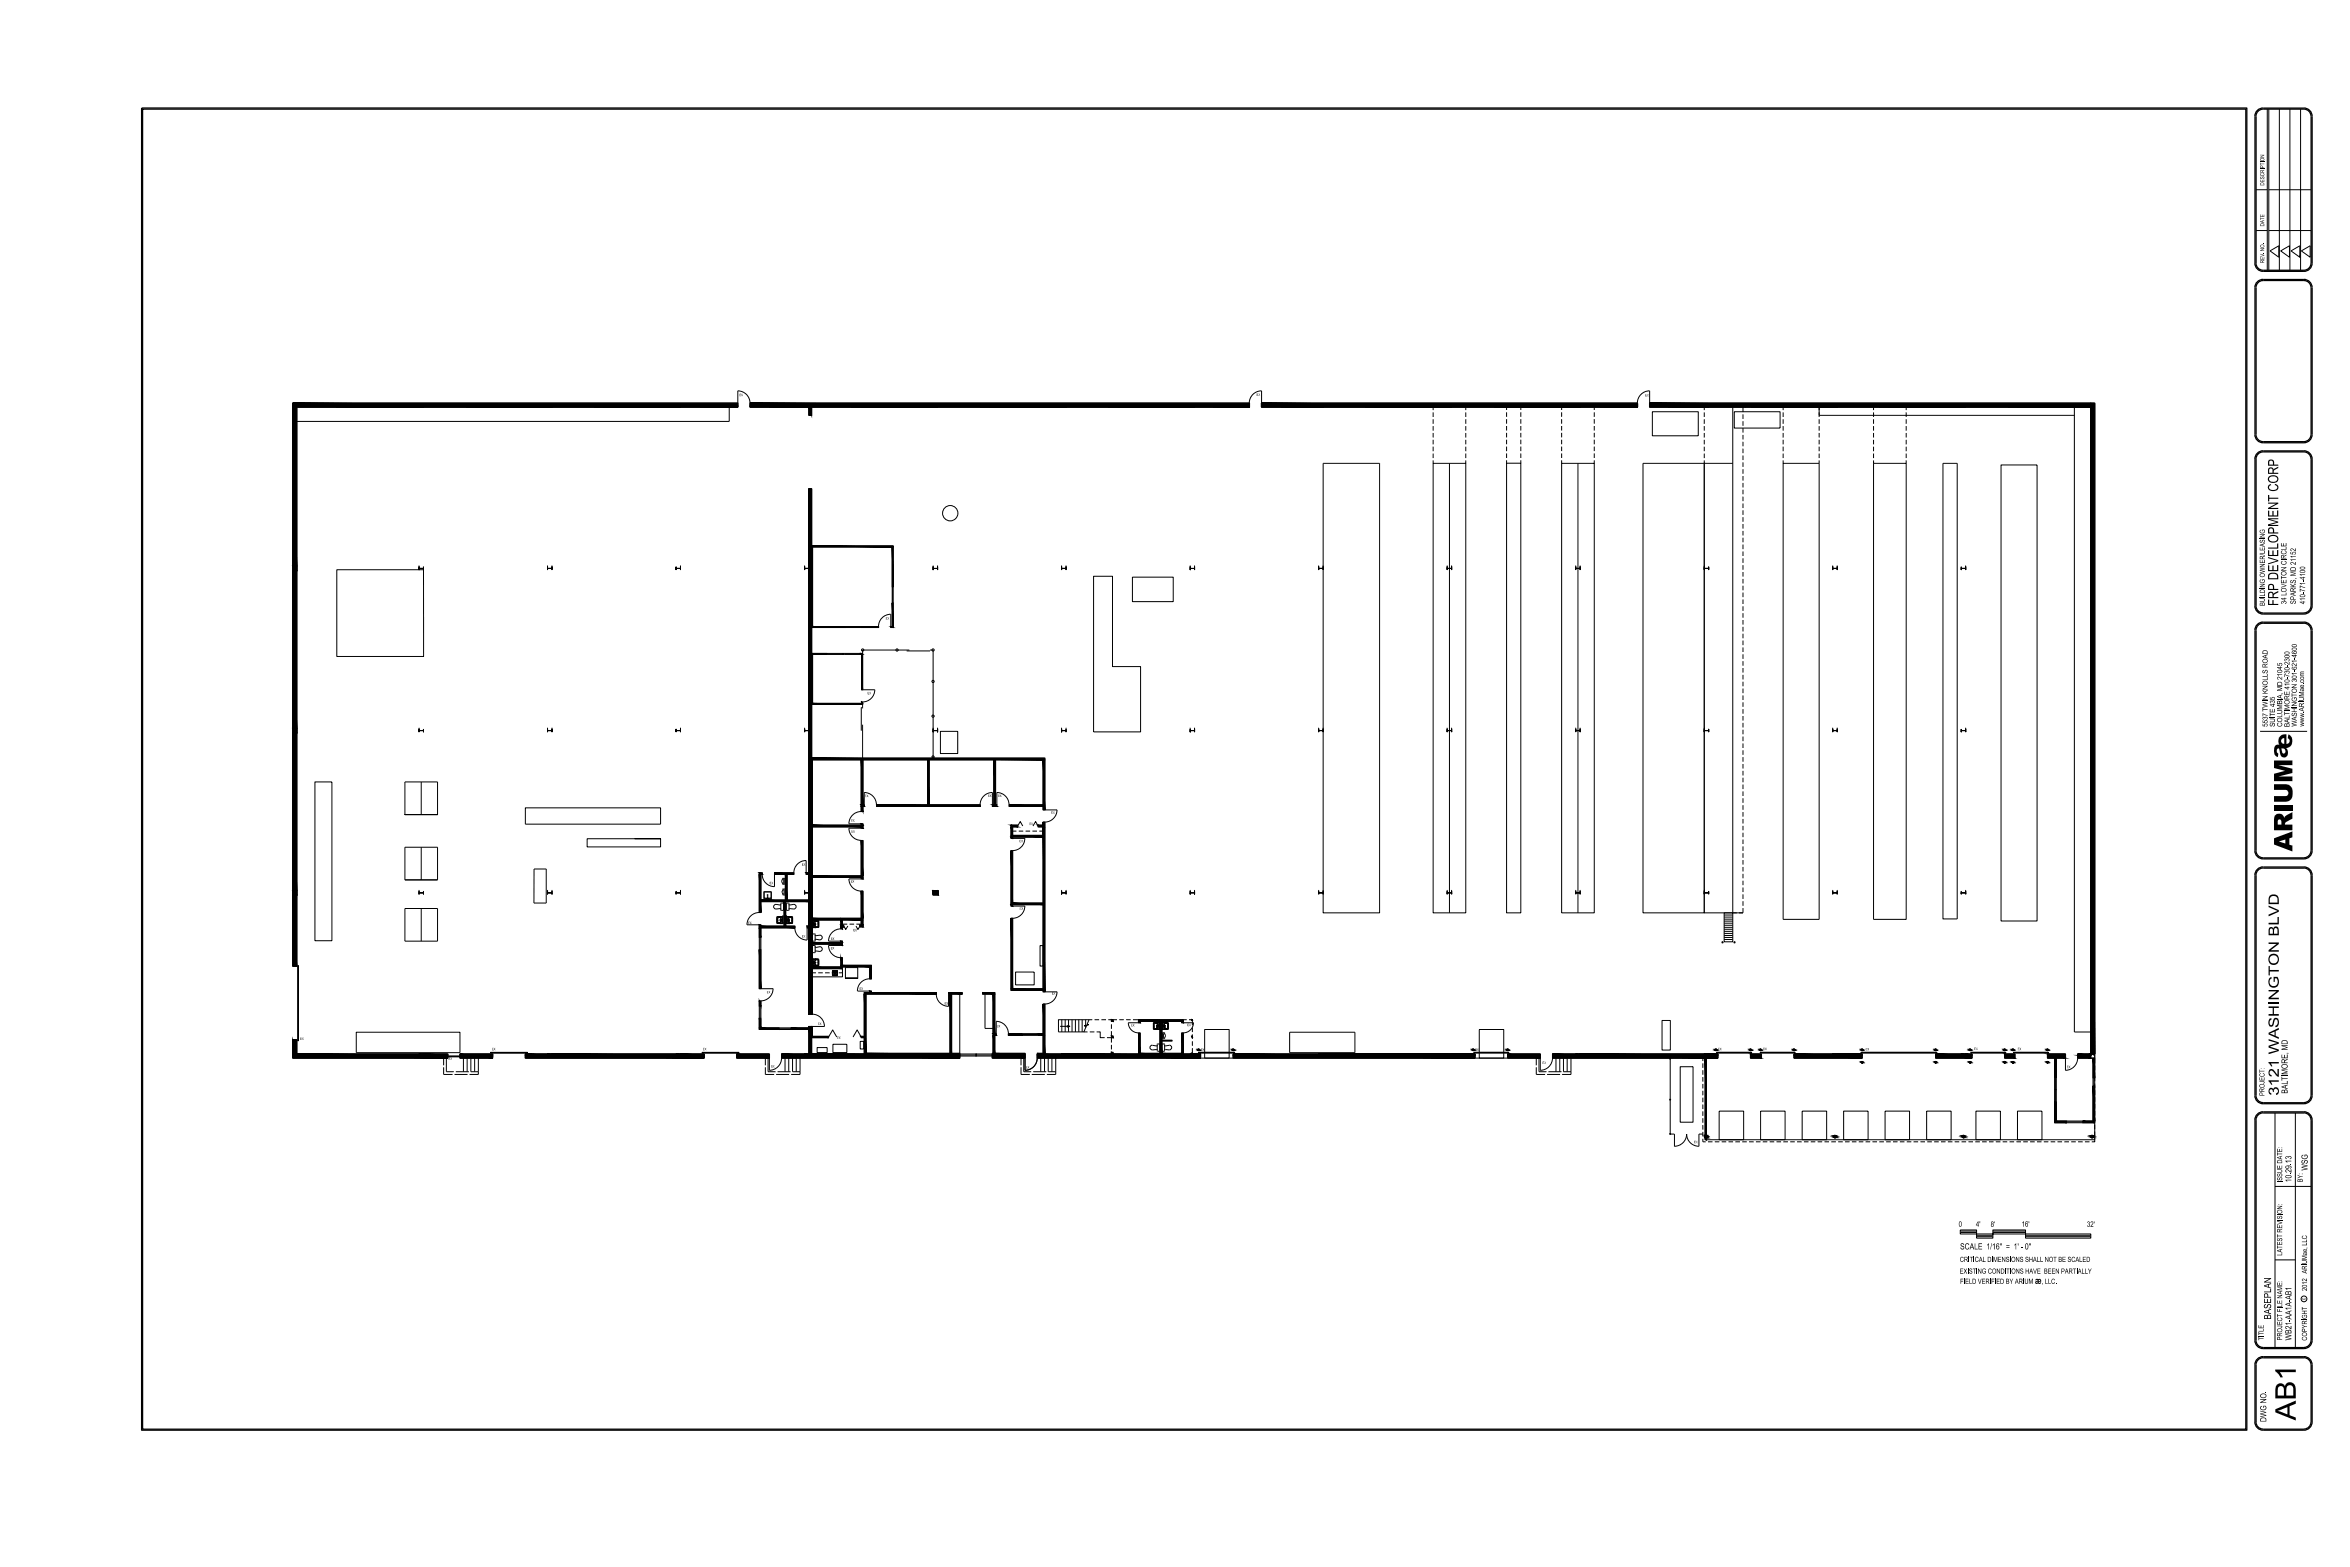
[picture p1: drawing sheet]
<svg xmlns="http://www.w3.org/2000/svg" width="914mm" height="610mm" viewBox="0 0 914 610" stroke-linecap="round" stroke-linejoin="round" font-family="sans-serif">
<!-- layer: J -->
<g fill="#000" stroke="#000" stroke-width=".39">
<path d="M115 220.2h.5zM115 222h.4zM115 222h.5zM115 220.2h.4zM115 283.4h.5zM115 285.1h.4zM115 285.1h.5zM115 283.4h.4zM115 346.5h.5zM115 348.2h.4zM115 348.2h.5zM115 346.5h.4z"/>
<path d="M466.1 408.4h.6l-.1 .3zM466.2 408.2h.4zM479.5 408.4h.7l-.1 .3zM479.6 408.2h.5zM572.9 408.4h.7l-.1 .3zM573 408.2h.5zM586.3 408.4h.7l-.1 .3zM586.4 408.2h.5zM667.4 408.4h.6l-.1 .3zM667.5 408.2h.4zM680.8 408.4h.7l-.1 .3zM680.9 408.2h.5z"/>
<path d="M684.7 408.4h.6l-.1 .3zM684.8 408.2h.4zM697.8 408.4h.6l-.1 .3zM697.9 408.2h.4zM724.2 408.4h.7l-.1 .3zM724.2 413.2h.7l-.1 .3zM724.4 408.2h.4zM724.4 413h.4zM752.8 408.4h.7l-.1 .3zM752.8 413.2h.7l-.1 .3zM753 408.2h.4zM753 413h.4z"/>
<path d="M766.3 408.4h.6l-.1 .3zM766.3 413.2h.6l-.1 .3zM766.3 408.2h.5zM766.3 413h.5zM779.7 408.4h.7l-.1 .3zM779.7 413.2h.7l-.1 .3zM779.8 408.2h.5zM779.8 413h.5zM782.9 408.4h.7l-.1 .3zM782.9 413.2h.7l-.1 .3zM783 408.2h.5zM783 413h.5z"/>
<path d="M796.4 408.4h.6l-.1 .3zM796.4 413.2h.6l-.1 .3zM796.5 408.2h.4zM796.5 413h.4zM663.6 442.4l.4 .1zM663.8 441.8l.2-.1zM664 441.7h.3zM664 442.4h.5l-.2 .2zM713.6 442.4h.8zM713.8 441.7h.4zM763.6 442.4h.8zM763.8 441.7h.5z"/>
<path d="M813.6 442.4h.8zM813.8 441.7h.5z"/>
<path d="M113.9 156.8v1.1h173.2zM113.9 156.8h173.2v1.1z"/>
<path d="M113.9 157.9l49.2 .2zM113.9 157.9l49.2 .2z"/>
<path d="M113.9 158.1v.3h49.2zM113.9 158.1h49.2v.3z"/>
<path d="M163.1 157.9v.2h1.7zM163.1 157.9h1.7v.2z"/>
<path d="M163.1 158.1v.3h1.7zM163.1 158.1h1.7v.3z"/>
<path d="M164.8 157.9l48.2 .2zM164.8 157.9l48.2 .2z"/>
<path d="M164.8 158.1v.3h48.2zM164.8 158.1h48.2v.3z"/>
<path d="M213 157.9v.2h1.8zM213 157.9h1.8v.2z"/>
<path d="M213 158.1v.3h1.8zM213 158.1h1.8v.3z"/>
<path d="M214.8 157.9l48.2 .2zM214.8 157.9l48.2 .2z"/>
<path d="M214.8 158.1v.3h48.2zM214.8 158.1h48.2v.3z"/>
<path d="M263.1 157.9l-.1 .2h1.8zM263.1 157.9h1.7v.2z"/>
<path d="M263 158.1l.1 .3h1.7zM263 158.1h1.8v.3z"/>
<path d="M264.8 157.9l22.3 .2zM264.8 157.9l22.3 .2z"/>
<path d="M264.8 158.1v.3h22.3zM264.8 158.1h22.3v.3z"/>
<path d="M291.8 156.8v1.1h194.3zM291.8 156.8h194.3v1.1z"/>
<path d="M291.8 157.9l21.3 .2zM291.8 157.9l21.3 .2z"/>
<path d="M291.8 158.1v.3h21.3zM291.8 158.1h21.3v.3z"/>
<path d="M313.1 157.9v.2h1.7zM313.1 157.9h1.7v.2z"/>
<path d="M313.1 158.1v.3h1.7zM313.1 158.1h1.7v.3z"/>
<path d="M314.8 157.9l48.3 .2zM314.8 157.9l48.3 .2z"/>
<path d="M314.8 158.1v.3h48.3zM314.8 158.1h48.3v.3z"/>
<path d="M363.1 157.9v.2h1.7zM363.1 157.9h1.7v.2z"/>
<path d="M363.1 158.1v.3h1.7zM363.1 158.1h1.7v.3z"/>
<path d="M364.8 157.9l48.3 .2zM364.8 157.9l48.3 .2z"/>
<path d="M364.8 158.1v.3h48.3zM364.8 158.1h48.3v.3z"/>
<path d="M413.1 157.9v.2h1.7zM413.1 157.9h1.7v.2z"/>
<path d="M413.1 158.1v.3h1.7zM413.1 158.1h1.7v.3z"/>
<path d="M414.8 157.9h71.3zM414.8 157.9h71.3z"/>
<path d="M414.8 157.9l48.3 .2zM414.8 157.9l48.3 .2z"/>
<path d="M414.8 158.1h48.3zM414.8 158.1h48.3z"/>
<path d="M414.8 158.1v.3h48.3zM414.8 158.1h48.3v.3z"/>
<path d="M463.1 157.9v.2h1.7zM463.1 157.9h1.7v.2z"/>
<path d="M463.1 158.1v.3h1.7zM463.1 158.1h1.7v.3z"/>
<path d="M464.8 157.9l21.3 .2zM464.8 157.9l21.3 .2z"/>
<path d="M464.8 158.1v.3h21.3zM464.8 158.1h21.3v.3z"/>
<path d="M490.9 156.8v1.1h146.2zM490.9 156.8h146.2v1.1z"/>
<path d="M490.9 157.9h122.2zM490.9 157.9h122.2z"/>
<path d="M490.9 157.9l22.2 .2zM490.9 157.9l22.2 .2z"/>
<path d="M490.9 158.1v.3h22.2zM490.9 158.1h22.2v.3z"/>
<path d="M513.1 157.9v.2h1.7zM513.1 157.9h1.7v.2z"/>
<path d="M513.1 158.1v.3h1.7zM513.1 158.1h1.7v.3z"/>
<path d="M514.8 157.9l48.3 .2zM514.8 157.9l48.3 .2z"/>
<path d="M514.8 158.1v.3h48.3zM514.8 158.1h48.3v.3z"/>
<path d="M563.1 157.9v.2h1.7zM563.1 157.9h1.7v.2z"/>
<path d="M563.1 158.1v.3h1.7zM563.1 158.1h1.7v.3z"/>
<path d="M564.8 158.1v.3h48.3zM564.8 158.1h48.3v.3z"/>
<path d="M564.8 158.1h48.3zM564.8 158.1h48.3zM564.8 157.9l48.3 .2zM564.8 157.9l48.3 .2z"/>
<path d="M613.1 157.9v.2h1.7zM613.1 157.9h1.7v.2z"/>
<path d="M613.1 158.1v.3h1.7zM613.1 158.1h1.7v.3z"/>
<path d="M614.8 157.9l22.3 .2zM614.8 157.9l22.3 .2z"/>
<path d="M614.8 158.1v.3h22.3zM614.8 158.1h22.3v.3z"/>
<path d="M641.9 156.8v1.1h171.6zM641.9 156.8h171.6v1.1z"/>
<path d="M641.9 157.9h121.2zM641.9 157.9h121.2z"/>
<path d="M641.9 157.9l21.2 .2zM641.9 157.9l21.2 .2z"/>
<path d="M641.9 158.1v.3h21.2zM641.9 158.1h21.2v.3z"/>
<path d="M663.1 157.9v.2h1.8zM663.1 157.9h1.7l.1 .2z"/>
<path d="M663.1 158.1v.3h1.7zM663.1 158.1h1.8l-.1 .3z"/>
<path d="M664.9 157.9l48.2 .2zM664.9 157.9l48.2 .2z"/>
<path d="M664.9 158.1v.3h48.2zM664.9 158.1h48.2v.3z"/>
<path d="M713.1 157.9v.2h1.8zM713.1 157.9h1.8v.2z"/>
<path d="M713.1 158.1v.3h1.8zM713.1 158.1h1.8v.3z"/>
<path d="M714.9 158.1v.3h48.2zM714.9 158.1h48.2v.3z"/>
<path d="M714.9 158.1h48.2zM714.9 158.1h48.2zM714.9 157.9l48.2 .2zM714.9 157.9l48.2 .2z"/>
<path d="M763.1 157.9v.2h1.8zM763.1 157.9h1.8v.2z"/>
<path d="M763.1 158.1v.3h1.8zM763.1 158.1h1.8v.3z"/>
<path d="M764.9 157.9l48.3 .2zM764.9 157.9l48.3 .2z"/>
<path d="M764.9 158.1v.3h48.3zM764.9 158.1h48.3v.3z"/>
<path d="M813.2 157.9v.2h.3zM813.2 157.9h.3v.2z"/>
<path d="M813.2 158.1v.3h.3zM813.2 158.1h.3v.3z"/>
<path d="M314.7 158.4v3.2h1.1zM314.7 158.4h1.1v3.2z"/>
<path d="M315.8 212.4v.4h31.7zM315.8 212.4h31.7v.4z"/>
<path d="M113.9 158.4v61.8h1.6zM113.9 158.4h1.6v61.8z"/>
<path d="M113.9 220.2h1.1zM113.9 220.2h1.1z"/>
<path d="M113.9 220.2h1.1zM113.9 220.2h1.1zM113.9 220.2h1.1zM113.9 220.2h1.1z"/>
<path d="M113.9 220.2v1.8h1.6zM113.9 220.2h1.6v1.8z"/>
<path d="M113.9 222h1.1zM113.9 222h1.1z"/>
<path d="M113.9 222h1.1zM113.9 222h1.1z"/>
<path d="M115 220.2h.5zM115 220.2h.5z"/>
<path d="M115 222h.5zM115 222h.5z"/>
<path d="M113.9 222h1.5zM113.9 222h1.6z"/>
<path d="M113.9 220.2h1.6zM113.9 220.2h1.6z"/>
<path d="M347.2 212.8v15.4h.3zM347.2 212.8h.3v15.4z"/>
<path d="M315.8 254.2v.4h5.9zM315.8 254.2h5.9v.4z"/>
<path d="M315.8 212.8v30.9h.4zM315.8 212.8h.4v30.9z"/>
<path d="M315.8 243.7v.4h13.1zM315.8 243.7h13.1v.4z"/>
<path d="M334.9 254.2v.4h.7zM334.9 254.2h.7v.4z"/>
<path d="M335.2 243.7v.4h6.7zM335.2 243.7h6.7v.4z"/>
<path d="M346.6 243.7v.4h.9zM346.6 243.7h.9v.4z"/>
<path d="M347.2 234.6v9.1h.3zM347.2 234.6h.3v9.1z"/>
<path d="M315.8 254.6v19h.4zM315.8 254.6h.4v19z"/>
<path d="M315.8 273.6v.5h19.8zM315.8 273.6h19.8v.5z"/>
<path d="M335.2 254.6v13.7h.4zM335.2 254.6h.4v13.7z"/>
<path d="M335.2 273.1v.5h.4zM335.2 273.1h.4v.5z"/>
<path d="M113.9 222v61.4h1.6zM113.9 222h1.6v61.4z"/>
<path d="M113.9 283.4h1.1zM113.9 283.4h1.1zM113.9 283.4h1.1zM113.9 283.4h1.1z"/>
<path d="M113.9 283.4v1.7h1.6zM113.9 283.4h1.6v1.7z"/>
<path d="M113.9 285.1h1.1zM113.9 285.1h1.1z"/>
<path d="M113.9 285.1h1.1zM113.9 285.1h1.1z"/>
<path d="M115 283.4h.5zM115 283.4h.5z"/>
<path d="M115 285.1h.5zM115 285.1h.5z"/>
<path d="M113.9 285.1h1.5zM113.9 285.1h1.6z"/>
<path d="M113.9 283.4h1.6zM113.9 283.4h1.6z"/>
<path d="M315.8 294.9v.7h90.8zM315.8 294.9h90.8v.7z"/>
<path d="M335.1 295.6v17.5h.7zM335.1 295.6h.7v17.5z"/>
<path d="M335.1 313.1v.6h1.2zM335.1 313.1h1.2v.6z"/>
<path d="M335.1 313.7v2h.7zM335.1 313.7h.7v2z"/>
<path d="M341.1 313.1v.6h40.3zM341.1 313.1h40.3v.6z"/>
<path d="M360.9 295.6v17.5h.7zM360.9 295.6h.7v17.5z"/>
<path d="M386.2 313.1v.6h1.7zM386.2 313.1h1.7v.6z"/>
<path d="M386.7 295.6v17.5h.7zM386.7 295.6h.7v17.5z"/>
<path d="M392.7 313.1v.6h13.2zM392.7 313.1h13.2v.6z"/>
<path d="M405.9 295.6v19.5h.7zM405.9 295.6h.7v19.5z"/>
<path d="M316 321v.7h19.8zM316 321h19.8v.7z"/>
<path d="M335.1 320.5v.5h.7zM335.1 320.5h.7v.5z"/>
<path d="M335.1 321.7v.5h.7zM335.1 321.7h.7v.5z"/>
<path d="M393.4 321v.7h2.6zM393.4 321h2.6v.7z"/>
<path d="M393.4 321.7v3.3h.6zM393.4 321.7h.6v3.3z"/>
<path d="M393.4 325v.7h12.5zM393.4 325h12.5v.7z"/>
<path d="M393.4 325.7v.5h.6zM393.4 325.7h.6v.5z"/>
<path d="M403.9 321v.7h2zM403.9 321h2v.7z"/>
<path d="M113.9 285.1v61.4h1.6zM113.9 285.1h1.6v61.4z"/>
<path d="M113.9 346.5h1.1zM113.9 346.5h1.1zM113.9 346.5h1.1zM113.9 346.5h1.1z"/>
<path d="M113.9 346.5v1.7h1.6zM113.9 346.5h1.6v1.7z"/>
<path d="M113.9 348.2h1.1zM113.9 348.2h1.1z"/>
<path d="M113.9 348.2h1.1zM113.9 348.2h1.1z"/>
<path d="M115 346.5h.5zM115 346.5h.5z"/>
<path d="M115 348.2h.5zM115 348.2h.5z"/>
<path d="M113.9 348.2h1.5zM113.9 348.2h1.6z"/>
<path d="M113.9 346.5h1.6zM113.9 346.5h1.6z"/>
<path d="M295.4 339.5v.7h1.2zM295.4 339.5h1.2v.7z"/>
<path d="M295.4 340.2v14.8h.7zM295.4 340.2h.7v14.8z"/>
<path d="M296.1 350.1v.7h18.5zM296.1 350.1h18.5v.7z"/>
<path d="M301.4 339.5v.7h7.5zM301.4 339.5h7.5v.7z"/>
<path d="M305.6 340.2v9.9h.7zM305.6 340.2h.7v9.9z"/>
<path d="M313.7 339.5v.7h1zM313.7 339.5h1v.7z"/>
<path d="M314.6 350.1l.1 .7zM314.6 350.1l.1 .7z"/>
<path d="M314.6 340.2l.1 7.1zM314.6 340.2l.1 7.1z"/>
<path d="M314.6 347.3l.1 2.8zM314.6 347.3l.1 2.8z"/>
<path d="M316 357.2v.7h19.8zM316 357.2h19.8v.7z"/>
<path d="M316 340.7v.7h19.8zM316 340.7h19.8v.7z"/>
<path d="M327.2 357.9v2h.6zM327.2 357.9h.6v2z"/>
<path d="M335.1 346.7v10.5h.7zM335.1 346.7h.7v10.5z"/>
<path d="M335.1 357.9v2h.7zM335.1 357.9h.7v2z"/>
<path d="M335.1 327v13.7h.7zM335.1 327h.7v13.7z"/>
<path d="M335.1 341.4v.5h.7zM335.1 341.4h.7v.5z"/>
<path d="M363 346.5v1.6h2.1zM363 346.5h2.1v1.6z"/>
<path d="M393.4 330.9v20.4h.6zM393.4 330.9h.6v20.4z"/>
<path d="M393.4 351.3v.6h12.5zM393.4 351.3h12.5v.6z"/>
<path d="M393.4 351.9v.6h.6zM393.4 351.9h.6v.6z"/>
<path d="M113.9 348.2v27.7h1.6zM113.9 348.2h1.6v27.7z"/>
<path d="M295.4 359.8v.5h.7zM295.4 359.8h.7v.5z"/>
<path d="M295.4 360.3v.7h13.9zM295.4 360.3h13.9v.7z"/>
<path d="M295.4 361v3.6h.7zM295.4 361h.7v3.6z"/>
<path d="M305.1 350.8v9.5h.6zM305.1 350.8h.6v9.5z"/>
<path d="M314.1 360.3v.7h.6zM314.1 360.3h.6v.7z"/>
<path d="M314.6 350.8l.1 9.5zM314.6 350.8l.1 9.5z"/>
<path d="M316 376.2v.6h11.8zM316 376.2h11.8v.6z"/>
<path d="M316 366.6v.7h11.8zM316 366.6h11.8v.7z"/>
<path d="M327.2 359.9v.7h1.1zM327.2 359.9h1.1v.7z"/>
<path d="M327.2 360.6v.7h.6zM327.2 360.6h.6v.7z"/>
<path d="M327.2 372.6v2.9h.6zM327.2 372.6h.6v2.9z"/>
<path d="M327.2 375.5v.7h11.9zM327.2 375.5h11.9v.7z"/>
<path d="M327.2 366.1v.5h.6zM327.2 366.1h.6v.5z"/>
<path d="M327.2 367.3v.5h.6zM327.2 367.3h.6v.5z"/>
<path d="M334.6 359.9v.7h1.2zM334.6 359.9h1.2v.7z"/>
<path d="M295.4 389.4v2h.7zM295.4 389.4h.7v2z"/>
<path d="M295.4 396.1v3.8h.7zM295.4 396.1h.7v3.8z"/>
<path d="M295.4 369.4v15.2h.7zM295.4 369.4h.7v15.2z"/>
<path d="M314.6 361l.1 33.6zM314.6 361l.1 33.6z"/>
<path d="M314.7 190.1v204.5h1.1zM314.7 190.1h1.1v204.5z"/>
<path d="M315.8 295.6v99h.2zM315.8 295.6h.2v99z"/>
<path d="M336.3 386.1v.6h28zM336.3 386.1h28v.6z"/>
<path d="M338.4 376.2v4.6h.7zM338.4 376.2h.7v4.6z"/>
<path d="M338.4 385.6v.5h.7zM338.4 385.6h.7v.5z"/>
<path d="M369.1 386.1v.6h5.3zM369.1 386.1h5.3v.6z"/>
<path d="M382.3 386.1v.6h4.8zM382.3 386.1h4.8v.6z"/>
<path d="M393.4 357.2v27.4h.6zM393.4 357.2h.6v27.4z"/>
<path d="M393.4 384.6v.7h12.5zM393.4 384.6h12.5v.7z"/>
<path d="M405.9 319.8v66.1h.7zM405.9 319.8h.7v66.1z"/>
<path d="M432.5 396.7v.6h.6zM432.5 396.7h.6v.6z"/>
<path d="M443 396.7v.6h17.4zM443 396.7h17.4v.6z"/>
<path d="M443 397.3v.6h.6zM443 397.3h.6v.6z"/>
<path d="M459.8 397.3v.6h.6zM459.8 397.3h.6v.6z"/>
<path d="M463.7 396.7l.3 .2zM463.7 396.7l.3 .2z"/>
<path d="M113.9 404.5v5.5h1.6zM113.9 404.5h1.6v5.5z"/>
<path d="M113.9 410v.4h49.2zM113.9 410h49.2v.4z"/>
<path d="M113.9 410.4l49.2 .2zM113.9 410.4l49.2 .2z"/>
<path d="M113.9 410.6v1h60.3zM113.9 410.6h60.3v1z"/>
<path d="M163.1 410.1v.2h1.7zM163.1 410.1h1.7v.2z"/>
<path d="M163.1 410.3v.3h1.7zM163.1 410.3h1.7v.3z"/>
<path d="M164.8 410v.4h9.4zM164.8 410h9.4v.4z"/>
<path d="M164.8 410.4l9.4 .2zM164.8 410.4l9.4 .2z"/>
<path d="M179 410v1.6h12.7zM179 410h12.7v1.6z"/>
<path d="M204.4 410v.4h8.6zM204.4 410h8.6v.4z"/>
<path d="M204.4 410.4l8.6 .2zM204.4 410.4l8.6 .2z"/>
<path d="M204.4 410.6v1h69.6zM204.4 410.6h69.6v1z"/>
<path d="M213 410.1v.2h1.8zM213 410.1h1.8v.2z"/>
<path d="M213 410.3v.3h1.8zM213 410.3h1.8v.3z"/>
<path d="M214.8 410v.4h48.2zM214.8 410h48.2v.4z"/>
<path d="M214.8 410.4l48.2 .2zM214.8 410.4l48.2 .2z"/>
<path d="M263.1 410.1l-.1 .2h1.8zM263.1 410.1h1.7v.2z"/>
<path d="M263 410.3l.1 .3h1.7zM263 410.3h1.8v.3z"/>
<path d="M264.8 410v.4h9.2zM264.8 410h9.2v.4z"/>
<path d="M264.8 410.4l9.2 .2zM264.8 410.4l9.2 .2z"/>
<path d="M286.7 410v1.6h12.7zM286.7 410h12.7v1.6z"/>
<path d="M295.4 399.9v.6h7.7zM295.4 399.9h7.7v.6z"/>
<path d="M304.2 410v.4h8.9zM304.2 410h8.9v.4z"/>
<path d="M304.2 410.4l8.9 .2zM304.2 410.4l8.9 .2z"/>
<path d="M304.2 410.6v1h69.3zM304.2 410.6h69.3v1z"/>
<path d="M307.8 399.9v.6h6.9zM307.8 399.9h6.9v.6z"/>
<path d="M313.1 410.1v.2h1.7zM313.1 410.1h1.7v.2z"/>
<path d="M313.1 410.3v.3h1.7zM313.1 410.3h1.7v.3z"/>
<path d="M314.7 399.3v10.7h1.1zM314.7 399.3h1.1v10.7z"/>
<path d="M314.8 410v.4h48.3zM314.8 410h48.3v.4z"/>
<path d="M314.8 410h1zM314.8 410h1z"/>
<path d="M314.8 410.4l48.3 .2zM314.8 410.4l48.3 .2z"/>
<path d="M315.8 399.3v3.9h.2zM315.8 399.3h.2v3.9z"/>
<path d="M315.8 403.2v.5h6.6zM315.8 403.2h6.6v.5z"/>
<path d="M335.1 403.2v.5h1.2zM335.1 403.2h1.2v.5z"/>
<path d="M336.3 386.7v23.3h.7zM336.3 386.7h.7v23.3z"/>
<path d="M337 409.8v.2h36.5zM337 409.8h36.5v.2z"/>
<path d="M337 410h26.1zM337 410h26.1z"/>
<path d="M363.1 410.1v.2h1.7zM363.1 410.1h1.7v.2z"/>
<path d="M363.1 410.3v.3h1.7zM363.1 410.3h1.7v.3z"/>
<path d="M364.8 410v.4h8.7zM364.8 410h8.7v.4z"/>
<path d="M364.8 410.4l8.7 .2zM364.8 410.4l8.7 .2z"/>
<path d="M364.8 410h8.7zM364.8 410h8.7z"/>
<path d="M369.6 386.7v23.1h.7zM369.6 386.7h.7v23.1z"/>
<path d="M386.2 410v1.6h12.7zM386.2 410h12.7v1.6z"/>
<path d="M386.2 409.8v.2h12.7zM386.2 409.8h12.7v.2z"/>
<path d="M386.4 386.7v15.4h.7zM386.4 386.7h.7v15.4z"/>
<path d="M386.4 402.1v.7h1.2zM386.4 402.1h1.2v.7z"/>
<path d="M386.4 402.8v7h.7zM386.4 402.8h.7v7z"/>
<path d="M392.4 402.1v.7h5.3zM392.4 402.1h5.3v.7z"/>
<path d="M403.6 410v.4h9.5zM403.6 410h9.5v.4z"/>
<path d="M403.6 410.4l9.5 .2zM403.6 410.4l9.5 .2z"/>
<path d="M403.6 410.6h59.5zM403.6 410.6h59.5z"/>
<path d="M403.6 410.6v1h63.5zM403.6 410.6h63.5v1z"/>
<path d="M403.6 409.8v.2h2.3zM403.6 409.8h2.3v.2z"/>
<path d="M404.1 402.1v.7h1.8zM404.1 402.1h1.8v.7z"/>
<path d="M405.9 390.6v19.4h.7zM405.9 390.6h.7v19.4z"/>
<path d="M413.1 410.1v.2h1.7zM413.1 410.1h1.7v.2z"/>
<path d="M413.1 410.3v.3h1.7zM413.1 410.3h1.7v.3z"/>
<path d="M414.8 410v.4h48.3zM414.8 410h48.3v.4z"/>
<path d="M414.8 410.4h48.3zM414.8 410.4h48.3z"/>
<path d="M414.8 410.4l48.3 .2zM414.8 410.4l48.3 .2z"/>
<path d="M432.5 409.4v.6h.6zM432.5 409.4h.6v.6z"/>
<path d="M432.5 403v.7h.6zM432.5 403h.6v.7z"/>
<path d="M443 401.9v8.1h.6zM443 401.9h.6v8.1z"/>
<path d="M443.6 409.8v.2h7.7zM443.6 409.8h7.7v.2z"/>
<path d="M451.3 397.3v12.7h.8zM451.3 397.3h.8v12.7z"/>
<path d="M452.1 409.8v.2h7.7zM452.1 409.8h7.7v.2z"/>
<path d="M459.8 401.9v8.1h.6zM459.8 401.9h.6v8.1z"/>
<path d="M463.1 410.1v.2h1.7zM463.1 410.1h1.7v.2z"/>
<path d="M463.1 410.3v.3h1.7zM463.1 410.3h1.7v.3z"/>
<path d="M463.7 409.8l.3 .2zM463.7 409.8l.3 .2z"/>
<path d="M463.7 403.2l.3 .2zM463.7 403.2l.3 .2z"/>
<path d="M464.8 410l2.3 .1zM464.8 410l2.3 .1z"/>
<path d="M464.8 410.1v.3h2.3zM464.8 410.1h2.3v.3z"/>
<path d="M464.8 410.4l2.3 .2zM464.8 410.4l2.3 .2z"/>
<path d="M466.2 408.2l-.1 .2h.6zM466.2 408.2l.5 .2z"/>
<path d="M466.1 408.4l.5 .3zM466.2 408.7h.4z"/>
<path d="M479.6 408.2l-.1 .2h.7zM479.6 408.2l.6 .2z"/>
<path d="M479.5 408.4l.1 .3h.5zM479.6 408.7h.5z"/>
<path d="M479.8 410v.4h33.3zM479.8 410h33.3v.4z"/>
<path d="M479.8 410.4l33.3 .2zM479.8 410.4l33.3 .2z"/>
<path d="M479.8 410.6v1h94.1zM479.8 410.6h94.1v1z"/>
<path d="M513.1 410.1v.2h1.7zM513.1 410.1h1.7v.2z"/>
<path d="M513.1 410.3v.3h1.7zM513.1 410.3h1.7v.3z"/>
<path d="M514.8 410l48.3 .1zM514.8 410l48.3 .1z"/>
<path d="M514.8 410.1v.3h48.3zM514.8 410.1h48.3v.3z"/>
<path d="M514.8 410.4l48.3 .2zM514.8 410.4l48.3 .2z"/>
<path d="M563.1 410.1v.2h1.7zM563.1 410.1h1.7v.2z"/>
<path d="M563.1 410.3v.3h1.7zM563.1 410.3h1.7v.3z"/>
<path d="M564.8 410l9.1 .1zM564.8 410l9.1 .1z"/>
<path d="M564.8 410.1v.3h9.1zM564.8 410.1h9.1v.3z"/>
<path d="M564.8 410.4l9.1 .2zM564.8 410.4l9.1 .2z"/>
<path d="M573 408.2l-.1 .2h.7zM573 408.2l.6 .2z"/>
<path d="M572.9 408.4l.1 .3h.5zM573 408.7h.5z"/>
<path d="M586.4 408.2l-.1 .2h.7zM586.4 408.2l.6 .2z"/>
<path d="M586.3 408.4l.1 .3h.5zM586.4 408.7h.5z"/>
<path d="M586.6 410v1.6h12.7zM586.6 410h12.7v1.6z"/>
<path d="M604.1 410v.4h9zM604.1 410h9v.4z"/>
<path d="M604.1 410.4l9 .2zM604.1 410.4h9z"/>
<path d="M604.1 410.6h59zM604.1 410.6h59z"/>
<path d="M604.1 410.6v1h64.3zM604.1 410.6h64.3v1z"/>
<path d="M613.1 410.1v.2h1.7zM613.1 410.1h1.7v.2z"/>
<path d="M613.1 410.3v.3h1.7zM613.1 410.3h1.7v.3z"/>
<path d="M614.8 410v.4h48.3zM614.8 410h48.3v.4z"/>
<path d="M614.8 410.4h48.3zM614.8 410.4h48.3z"/>
<path d="M614.8 410.4l48.3 .2zM614.8 410.4l48.3 .2z"/>
<path d="M663.1 410.1v.2h1.8zM663.1 410.1h1.7l.1 .2z"/>
<path d="M663.1 410.3v.3h1.7zM663.1 410.3h1.8l-.1 .3z"/>
<path d="M664.9 410l3.5 .1zM664.9 410l3.5 .1z"/>
<path d="M664.9 410.1v.3h3.5zM664.9 410.1h3.5v.3z"/>
<path d="M664.9 410.4l3.5 .2zM664.9 410.4l3.5 .2z"/>
<path d="M667.5 408.2l-.1 .2h.6zM667.5 408.2l.5 .2z"/>
<path d="M667.4 408.4l.1 .3h.4zM667.5 408.7h.4z"/>
<path d="M680.9 408.2l-.1 .2h.7zM680.9 408.2l.6 .2z"/>
<path d="M680.8 408.4l.1 .3h.5zM680.9 408.7h.5z"/>
<path d="M681.1 410v1.6h4.3zM681.1 410h4.3v1.6z"/>
<path d="M684.8 408.2l-.1 .2h.6zM684.8 408.2l.5 .2z"/>
<path d="M684.7 408.4l.5 .3zM684.8 408.7h.4z"/>
<path d="M697.9 408.2l-.1 .2h.6zM697.9 408.2l.5 .2z"/>
<path d="M697.8 408.4l.1 .3h.4zM697.9 408.7h.4z"/>
<path d="M698.1 410v.4h15zM698.1 410h15v.4z"/>
<path d="M698.1 410.4l15 .2zM698.1 410.4l15 .2z"/>
<path d="M698.1 410.6v1h26.5zM698.1 410.6h26.5v1z"/>
<path d="M713.1 410.1v.2h1.8zM713.1 410.1h1.8v.2z"/>
<path d="M713.1 410.3v.3h1.8zM713.1 410.3h1.8v.3z"/>
<path d="M714.9 410l9.7 .1zM714.9 410l9.7 .1z"/>
<path d="M714.9 410.1v.3h9.7zM714.9 410.1h9.7v.3z"/>
<path d="M714.9 410.4l9.7 .2zM714.9 410.4l9.7 .2z"/>
<path d="M724.4 408.2l-.2 .2h.7zM724.4 408.2l.5 .2z"/>
<path d="M724.2 408.4l.6 .3zM724.4 408.7h.4z"/>
<path d="M724.4 413l-.2 .2h.7zM724.4 413l.5 .2z"/>
<path d="M724.2 413.2l.6 .3zM724.4 413.5h.4z"/>
<path d="M753 408.2l-.2 .2h.7zM753 408.2l.5 .2z"/>
<path d="M752.8 408.4l.6 .3zM753 408.7h.4z"/>
<path d="M753 413l-.2 .2h.7zM753 413l.5 .2z"/>
<path d="M752.8 413.2l.6 .3zM753 413.5h.4z"/>
<path d="M753.2 410v.4h9.9zM753.2 410h9.9v.4z"/>
<path d="M753.2 410.4l9.9 .2zM753.2 410.4l9.9 .2z"/>
<path d="M753.2 410.6v1h14.1zM753.2 410.6h14.1v1z"/>
<path d="M763.1 410.1v.2h1.8zM763.1 410.1h1.8v.2z"/>
<path d="M763.1 410.3v.3h1.8zM763.1 410.3h1.8v.3z"/>
<path d="M764.9 410v.4h2.4zM764.9 410h2.4v.4z"/>
<path d="M764.9 410.4l2.4 .2zM764.9 410.4l2.4 .2z"/>
<path d="M766.3 408.2v.2h.6zM766.3 408.2l.6 .2z"/>
<path d="M766.3 408.4v.3h.5zM766.3 408.7h.5z"/>
<path d="M766.3 413v.2h.6zM766.3 413l.6 .2z"/>
<path d="M766.3 413.2l.5 .3zM766.3 413.5h.5z"/>
<path d="M779.8 408.2l-.1 .2h.7zM779.8 408.2l.6 .2z"/>
<path d="M779.7 408.4l.1 .3h.5zM779.8 408.7h.5z"/>
<path d="M779.8 413l-.1 .2h.7zM779.8 413l.6 .2z"/>
<path d="M779.7 413.2l.6 .3zM779.8 413.5h.5z"/>
<path d="M780 410v1.6h4zM780 410h4v1.6z"/>
<path d="M783 408.2l-.1 .2h.7zM783 408.2l.6 .2z"/>
<path d="M782.9 408.4l.1 .3h.5zM783 408.7h.5z"/>
<path d="M783 413l-.1 .2h.7zM783 413l.6 .2z"/>
<path d="M782.9 413.2l.6 .3zM783 413.5h.5z"/>
<path d="M796.5 408.2l-.1 .2h.6zM796.5 408.2l.5 .2z"/>
<path d="M796.4 408.4l.5 .3zM796.5 408.7h.4z"/>
<path d="M796.5 413l-.1 .2h.6zM796.5 413l.5 .2z"/>
<path d="M796.4 413.2l.5 .3zM796.5 413.5h.4z"/>
<path d="M796.7 410v1.6h7zM796.7 410h7v1.6z"/>
<path d="M799.5 411.6v7.5h.6zM799.5 411.6h.6v7.5z"/>
<path d="M808.5 410v.4h4.7zM808.5 410h4.7v.4z"/>
<path d="M808.5 410.4l4.7 .2zM808.5 410.4l4.7 .2z"/>
<path d="M808.5 410.6v1h5zM808.5 410.6h5v1z"/>
<path d="M813.2 410.1v.2h.3zM813.2 410.1h.3v.2z"/>
<path d="M813.2 410.3v.3h.3zM813.2 410.3h.3v.3z"/>
<path d="M813.5 156.8v253.2h1.6zM813.5 156.8h1.6v253.2z"/>
<path d="M814.4 411.6v7.7h.7zM814.4 411.6h.7v7.7z"/>
<path d="M799.5 428.7v7.4h.6zM799.5 428.7h.6v7.4z"/>
<path d="M799.5 436.1v.7h4.6zM799.5 436.1h4.6v.7z"/>
<path d="M810.5 436.1v.7h4.6zM810.5 436.1h4.6v.7z"/>
<path d="M814.4 422.5v13.6h.7zM814.4 422.5h.7v13.6z"/>
<path d="M663.5 411.6v30.1h.5zM663.5 411.6h.5v30.1z"/>
<path d="M663.5 441.7l.3 .1zM663.5 441.7h.5z"/>
<path d="M663.5 441.8l.1 .1zM663.5 441.8h.3z"/>
<path d="M663.5 441.9l.1 .3zM663.5 441.9l.1 .3z"/>
<path d="M663.5 442.2l.1 .2zM663.5 442.2l.1 .2z"/>
<path d="M663.5 442.4l.3 .1zM663.5 442.4l.3 .1z"/>
<path d="M663.5 442.5l.5 .1zM663.5 442.5l.5 .1z"/>
<path d="M663.5 442.6v.8h.5zM663.5 442.6h.5v.8z"/>
<path d="M663.6 441.9v.3h.4zM663.6 441.9l.4 .3z"/>
<path d="M663.8 441.8l-.2 .1h.4zM663.8 441.8l.2 .1z"/>
<path d="M663.6 442.2l.4 .2zM663.6 442.2l.4 .2z"/>
<path d="M663.6 442.4l.4 .1zM663.8 442.5l.2 .1z"/>
<path d="M664 441.7v.2h.5zM664 441.7l.5 .2z"/>
<path d="M664 441.9v.3h.6zM664 441.9h.5l.1 .3z"/>
<path d="M664 442.2v.2h.5zM664 442.2h.6l-.1 .2z"/>
<path d="M664 442.6h.3zM664 442.4l.3 .2z"/>
<path d="M713.6 441.9l-.1 .3h1zM713.6 441.9h.8l.1 .3z"/>
<path d="M713.6 441.9h.8zM713.8 441.7l.6 .2z"/>
<path d="M713.5 442.2l.1 .2h.8zM713.5 442.2h1l-.1 .2z"/>
<path d="M713.6 442.4l.6 .2zM713.8 442.6h.4z"/>
<path d="M763.6 441.9l-.1 .3h1zM763.6 441.9h.8l.1 .3z"/>
<path d="M763.6 441.9h.8zM763.8 441.7l.6 .2z"/>
<path d="M763.5 442.2l.1 .2h.8zM763.5 442.2h1l-.1 .2z"/>
<path d="M763.6 442.4l.7 .2zM763.8 442.6h.5z"/>
<path d="M813.6 441.9l-.1 .3h1zM813.6 441.9h.8l.1 .3z"/>
<path d="M813.6 441.9h.8zM813.8 441.7l.6 .2z"/>
<path d="M813.5 442.2l.1 .2h.8zM813.5 442.2h1l-.1 .2z"/>
<path d="M813.6 442.4l.7 .2zM813.8 442.6h.5z"/>
</g>
<!-- layer: X -->
<g fill="none" stroke="#000" stroke-width=".51">
<path d="M113.9 156.8h173.2v1.6h-171.6v217.5h-1.6zM291.8 156.8h194.3v1.6h-194.3zM314.7 158.4v3.2h1.1v-3.2M486.1 156.8v1.6v-1.6M490.9 156.8h146.2v1.6h-146.2zM813.5 158.4h-171.6v-1.6h173.2v254.8h-6.6v-1.6h6.1M813.5 156.8v254.8M314.7 394.6v-204.5h1.1v204.5M314.7 399.3v10.7M315.8 399.3v10.7M113.9 404.5h1.6v5.5h58.7v1.6h-60.3zM174.2 410.8h4.8"/>
<path d="M174.2 411.1h4.8M179 410h12.7v1.6h-12.7zM204.4 410h69.6v1.6h-69.6zM286.7 410h12.7v1.6h-12.7zM304.2 410h69.3v1.6h-69.3zM386.2 411.6v-1.6v1.6M386.2 410h12.7v1.6h-12.7M403.6 410h63.5v1.6h-63.5zM479.8 410h94.1v1.6h-94.1zM586.6 410h12.7v1.6h-12.7zM604.1 410h64.3v1.6h-64.3zM681.1 410h4.3v1.6h-4.3z"/>
<path d="M698.1 410h26.5v1.6h-26.5zM753.2 410h14.1v1.6h-14.1zM780 410h4v1.6h-4zM796.7 410h7v1.6h-7z"/>
</g>
<!-- layer: RACKING -->
<g fill="none" stroke="#000" stroke-width=".39">
<path d="M283.7 158.4v5.5h-168.2M557.6 158.4v1.1M570.3 158.4v1.1M586.2 158.4v1.1M591.8 158.4v1.1M607.6 158.4v1.1M620.3 158.4v1.1M663.1 158.4v1.1M674.2 158.4v196.7M678.2 158.4v1.9M679 158.4h.1M693.8 158.4v1.1"/>
<path d="M707.8 158.4v3.8M729 158.4v1.1M741.7 158.4v1.1M807.2 158.4v243.1h6.3M557.6 160.4v1.8M557.6 163.1v1.8M557.6 165.8v1.7M557.6 168.4v1.8M557.6 171.1v1.8M557.6 173.8v1.7M557.6 176.4v1.8M557.6 179.1v1.1"/>
<path d="M570.3 179.1v1.1h-12.7v174.9h12.7v-174.9M570.3 160.4v1.8M570.3 163.1v1.8M570.3 165.8v1.7M570.3 168.4v1.8M570.3 171.1v1.8M570.3 173.8v1.7M570.3 176.4v1.8M586.2 160.4v1.8M586.2 163.1v1.7M586.2 165.7v1.8M586.2 168.4v1.8"/>
<path d="M586.2 171.1v1.7M586.2 173.7v1.8M586.2 176.4v1.8M586.2 179.1v1.1M591.8 160.4v1.8M591.8 163.1v1.7M591.8 165.7v1.8M591.8 168.4v1.8M591.8 171.1v1.7M591.8 173.7v1.8M591.8 176.4v1.8M591.8 179.1v1.1"/>
<path d="M607.6 160.4v1.8M607.6 163.1v1.7M607.6 165.7v1.8M607.6 168.4v1.8M607.6 171.1v1.7M607.6 173.7v1.8M607.6 176.4v1.8M607.6 179.1v1.1M620.3 179.1v1.1h-12.7v174.9h12.7v-174.9M620.3 160.4v1.8M620.3 163.1v1.7M620.3 165.7v1.8"/>
<path d="M620.3 168.4v1.8M620.3 171.1v1.7M620.3 173.7v1.8M620.3 176.4v1.8M663.1 179.1v1.1h11.1M663.1 160.4v1.8M663.1 163.1v1.8M663.1 165.8v1.7M663.1 168.4v1.8M663.1 171.1v1.8M663.1 173.8v1.7M663.1 176.4v1.8"/>
<path d="M678.2 161.2v1.8M678.2 163.9v1.7M678.2 166.5v1.8M678.2 169.2v1.8M678.2 171.9v1.7M678.2 174.5v1.8M678.2 177.2v1.8M678.2 179.9v1.7M693.8 160.4v1.8M693.8 163.1v1.8M693.8 165.8v1.7M693.8 168.4v1.8"/>
<path d="M693.8 171.1v1.8M693.8 173.8v1.7M693.8 176.4v1.8M693.8 179.1v1.1M707.8 179.1v178.6h-14v-177.5h14M707.8 161.6h99.4M707.8 163.1v1.8M707.8 165.8v1.7M707.8 168.4v1.8M707.8 171.1v1.8M707.8 173.8v1.7M707.8 176.4v1.8"/>
<path d="M729 179.1v1.1h12.7v177.5h-12.7v-177.5M729 160.4v1.8M729 163.1v1.8M729 165.8v1.7M729 168.4v1.8M729 171.1v1.8M729 173.8v1.7M729 176.4v1.8M741.7 160.4v1.8M741.7 163.1v1.8M741.7 165.8v1.7M741.7 168.4v1.8"/>
<path d="M741.7 171.1v1.8M741.7 173.8v1.7M741.7 176.4v1.8M741.7 179.1v1.1M514.8 180.2h22v174.9h-22zM564 180.2v174.9M586.2 180.2h5.6v174.9h-5.6zM614 180.2v174.9M639.3 180.2h23.8v174.9h-23.8zM663.1 180.2v174.9h15.1M678.2 182.5v1.8M678.2 185.2v1.8"/>
<path d="M678.2 187.9v1.7M678.2 190.5v1.8M678.2 193.2v1.8M678.2 195.9v1.7M678.2 198.5v1.8M756 180.2h5.6v177.3h-5.6zM778.6 180.9h14v177.4h-14zM678.2 201.2v1.8M678.2 203.9v1.7M678.2 206.5v1.8M678.2 209.2v1.8M678.2 211.9v1.7"/>
<path d="M678.2 214.5v1.8M678.2 217.2v1.8M678.2 219.9v1.7M131 221.6h33.8v33.8h-33.8zM678.2 222.5v1.8M678.2 225.2v1.8M678.2 227.9v1.7M678.2 230.5v1.8M678.2 233.2v1.8M678.2 235.9v1.7M678.2 238.5v1.8M678.2 241.2v1.8"/>
<path d="M678.2 243.9v1.7M678.2 246.5v1.8M678.2 249.2v1.8M678.2 251.9v1.7M678.2 254.5v1.8M678.2 257.2v1.8M678.2 259.9v1.7M678.2 262.5v1.8M678.2 265.2v1.8M678.2 267.9v1.7M678.2 270.5v1.8M678.2 273.2v1.8"/>
<path d="M678.2 275.9v1.8M678.2 278.5v1.8M678.2 281.2v1.8M678.2 283.9v1.8M678.2 286.5v1.8M678.2 289.2v1.8M678.2 291.9v1.8M678.2 294.5v1.8M678.2 297.2v1.8M678.2 299.9v1.8M122.5 304.2h6.6v61.8h-6.6zM157.6 304.2h12.7v12.7h-12.7z"/>
<path d="M163.9 304.2v12.7M170.3 316.9h-12.7h12.7M204.4 314.3h52.6v6.3h-52.6zM678.2 302.5v1.8M678.2 305.2v1.8M678.2 307.9v1.8M678.2 310.5v1.8M678.2 313.3v1.7M678.2 315.9v1.8M678.2 318.6v1.8M157.6 329.6h12.7v12.7h-12.7zM163.9 329.6v12.7"/>
<path d="M207.8 338.1h4.7v13.2h-4.7zM247 326.3h10v3.2h-28.5v-3.2h28.5M678.2 321.3v1.7M678.2 323.9v1.8M678.2 326.6v1.8M678.2 329.3v1.7M678.2 331.9v1.8M678.2 334.6v1.8M678.2 337.3v1.7M678.2 339.9v1.8M157.6 353.4h12.7v12.7h-12.7zM163.9 353.4v12.7"/>
<path d="M670.9 355.1h3.3v11.3h-3.3zM670.9 359.9h3.3M670.9 359.1h3.3M670.9 358.3h3.3M670.9 357.6h3.3M670.9 356.8h3.3M670.9 356h3.3M674.2 355.1h1.6M676.7 355.1h1.5M678.2 342.6v1.8M678.2 345.3v1.7M678.2 347.9v1.8"/>
<path d="M678.2 350.6v1.8M678.2 353.3v1.8M670 366.4h.5v.4h-.5zM670.9 365.5h3.3M670.9 364.7h3.3M670.9 363.9h3.3M670.9 363.1h3.3M670.9 362.3h3.3M670.9 361.5h3.3M670.9 360.8h3.3M674.7 366.4h.4v.4h-.4zM646.7 397h3.2v11.5h-3.2z"/>
<path d="M138.6 401.6h40.4v7.9h-40.4zM501.8 401.6h25.4v7.9h-25.4zM799.5 419.1h.6M799.5 423.9h.6M799.5 428.7h.6"/>
</g>
<!-- layer: P -->
<g fill="none" stroke="#000" stroke-width=".39">
<path d="M291.8 156.8a4.8 4.8 0 0 0-4.7-4.8v4.8M486.1 156.8a4.8 4.8 0 0 1 4.8-4.8v4.8M641.9 152a4.8 4.8 0 0 0-4.8 4.8M641.9 152v4.8M315.8 212.4h31.7v31.7h-.9v-5.1a4.8 4.8 0 0 0-4.8 4.7M347.2 228.2h.3M347.2 234.6h.3M347.3 228.2v6.4M315.8 254.2h19.8M321.7 254.2v.4M321.7 254.4h6.3M328 254.2v.4v-.4"/>
<path d="M328.5 254.2v.4M328.5 254.4h6.4M328.9 243.7v.4M328.9 244h6.3M334.9 254.2v.4M335.2 243.7v.4M346.6 243.7h.6v-30.9h-31v30.9h25.7v.4h-26.1M352.7 253.2h9.2M353.9 252.9h-18.3v15.4M361.9 252.9h1.2v42M315.8 274.1h19.8M335.1 275.1v9.2"/>
<path d="M335.6 273.1a4.8 4.8 0 0 0 4.8-4.8h-5.2v-13.7h-19v19h19v-.5h.4v2.5M315.8 295.6h90.1v19.5h5.4a4.8 4.8 0 0 1-4.8 4.7M315.8 294.9h90.8v20.2M316 295.6v99M335.1 295.6v20.1M335.6 281.9v13M335.8 295.6v17.5h.5M360.9 295.6v17.5h-19.8M361.6 295.6v17.5h19.8v.6h-40.3v-.6M386.7 295.6v17.5h-.5M387.4 295.6v17.5M335.1 315.7a4.8 4.8 0 0 0-4.8 4.8"/>
<path d="M341 313.1a4.8 4.8 0 0 0-4.7-4.8v5.4h-.5v2h-.7M386.1 308.3a4.8 4.8 0 0 0-4.7 4.8M386.2 308.3v5.4h1.7v-.6h-.5M392.6 313.1a4.8 4.8 0 0 0-4.7-4.8v4.8h-.5M405.9 313.1h-13.2v.6h13.2M406.6 319.8v66.1M406.6 319.8h-.7v66.1h5.4M308.9 339.5h-7.5l-.1 5.4a4.8 4.8 0 0 1-4.7-4.7M308.9 339.5v.7h-2.6v9.9h8.4M313.7 334.8a4.8 4.8 0 0 0-4.8 4.7M313.7 339.5h1M313.7 334.8v5.4h1"/>
<path d="M316 321.7h19.1v.5M330.4 320.5h5.4v1.7h-5.5a4.8 4.8 0 0 0 4.8 4.7M335.1 327h.7v14.9h-5.5a4.8 4.8 0 0 0 4.8 4.8M335.1 320.5v.5h-19.1M335.1 327v13.7h-19.1M396 321.3l1-1.7 1 1.7M398.8 326.1a4.8 4.8 0 0 1-4.8 4.8M401.9 321.3l1.1-1.7 .9 1.7M405.9 325h-11.9v-3.3h2v-.7h-2.6v5.2h5.4M405.9 321h-2v.7h2M405.9 325.7h-11.9v.5M295.4 359.8v24.8h5.4"/>
<path d="M296.1 350.8h9v9.5h-9v-.5h-5.5a4.8 4.8 0 0 1 4.8-4.8M296.6 340.2v-.7h-1.2v15.5M296.6 340.2h-.5v14.8h-.7M301.4 340.2h4.2v9.9h-9.5M314.6 340.2v20.1h-.5l-.1 5.4a4.8 4.8 0 0 1-4.7-4.8M314.7 350.8h-9v9.5h3.6v.7h-13.2v23.6M316 341.4h19.1v.5M316 357.9h11.2v3.4M335.1 346.7h.7v13.9h-1.2v-.7h.5v-2h-7.3v2h.5v.7h-.5v.7h-.6M335.1 346.7v10.5h-19.1M363 346.5h2.1v1.6h-2.1zM363.3 346.7h1.5v1.1h-1.5z"/>
<path d="M398.8 352.5a4.8 4.8 0 0 1-4.8 4.7M405.9 351.3h-11.9v-20.4h-.6v21.6h5.4M405.9 351.9h-11.9v.6M295.4 364.6h.7M295.4 369.4h.7M295.7 364.6v4.8M314.1 361h.5v33.6h1.4M316 367.3h11.2v.5M327.2 361.3a4.8 4.8 0 0 0-4.8 4.8h5.4v1.7h-5.4a4.8 4.8 0 0 0 4.8 4.8M327.2 372.6h.6v2.9h11.3v5.3h-.7v-4.6h-10.6v.6h-11.8M327.2 372.6v3.6h-11.2M327.2 366.1v.5h-11.2"/>
<path d="M328.3 360.2l.8 1.4 .8-1.4M333.1 360.2l.7 1.4 .8-1.4M295.4 396.1h.7M295.4 391.4h.7M295.7 391.4v4.7M300.8 384.6a4.8 4.8 0 0 1-4.8 4.8M303.1 399.9v.6M307.8 399.9v.6M314.7 399.9h-18.6v-10.5h-.7v11.1h19.3M316 394.5a4.8 4.8 0 0 1 4.8 4.8h-6.2v.6M316 399.3v3.9h6.4v.5h-6.6M333.7 385.6h5.4v.5h25.2v.6h-27.3v23.3"/>
<path d="M338.4 380.8a4.8 4.8 0 0 0-4.8 4.7M338.4 385.6v.5h-2.1v23.9M364.3 386.7a4.8 4.8 0 0 0 4.8 4.8M369.1 386.7h.5v23.1M369.1 391.5v-5.4h5.3v.6h-4.1v23.1M405.9 384.6h-11.9v-27.4h-.6v28.1h12.5M406.6 390.6v19.4M406.6 390.6h-.7v19.4h-2.3v-.2h2.3M411.3 385.8a4.8 4.8 0 0 1-4.8 4.8M432.5 396.7h.6v.6h-.6zM443 397.9v-1.2h17.4v1.2M463.7 396.7l.3 .2z"/>
<path d="M303.1 400.2h4.7M304.1 411.6a4.8 4.8 0 0 1-4.8 4.8l.1-4.8M322.4 403.4l1.6-2.7 1.6 2.7M331.9 403.4l1.6-2.7 1.6 2.7M336.3 403.2h-1.2v.5h1.2M337 409.8h36.5v.2M339.8 410h59.1v-.2h-12.7v.2M373.5 410.8h12.7M373.5 410.4h6.2M379.7 410h.3v.8h-.3zM380 410.4h6.2M387.6 402.1h-.5v-16h-4.8v.6h4.1v23.1"/>
<path d="M392.4 402.1a4.8 4.8 0 0 0-4.8-4.8v5.5h-.5v7M397.7 402.1v.7M397.7 402.4h6.4M403.6 411.6a4.8 4.8 0 0 1-4.8 4.8l.1-4.8M404.1 402.1v.7M405.9 402.1h-13.5v.7h13.5M432.5 403h.6v.7h-.6zM432.5 409.4h.6v.6h-.6zM443 401.8a4 4 0 0 1-4-3.9h4.6v-.6h7.7v12.7M443 401.9h.6v8.2M443 401.9v8.2M443.6 409.8h7.7"/>
<path d="M452.1 404.7h4v.3h-4M452.1 409.8h7.7M460.4 401.8a4 4 0 0 0 4-3.9h-4.6v-.6h-7.7v12.7M460.4 401.9h-.6v8.2M460.4 401.9v8.2M463.7 409.8l.3 .3zM463.7 403.2l.3 .2zM604.1 411.6a4.8 4.8 0 0 1-4.8 4.8v-4.8M663.5 411.6v31.8M664 411.6v31.8M799.5 411.6v25.2h15.6v-25.2M799.5 419.1h.6"/>
<path d="M799.8 419.1v9.6M800.1 411.6v24.5h14.3v-24.5M808.4 411.6a4.8 4.8 0 0 1-4.7 4.8v-4.8M814.4 419.3h.7M814.7 419.3v3.2M799.5 423.9h.6M804.1 436.4h6.4M804.1 436.1v.7M810.5 436.1v.7M814.4 422.5h.7"/>
<circle cx="335.7" cy="252.9" r=".44"/>
<circle cx="349" cy="252.9" r=".44"/>
<circle cx="363.1" cy="252.9" r=".44"/>
<circle cx="363.1" cy="278.6" r=".44"/>
<circle cx="363.1" cy="265.1" r=".44"/>
<circle cx="363.1" cy="294.5" r=".44"/>
<circle cx="466.4" cy="408.4" r=".32"/>
<circle cx="479.8" cy="408.4" r=".32"/>
<circle cx="573.2" cy="408.4" r=".32"/>
<circle cx="586.7" cy="408.4" r=".32"/>
<circle cx="667.7" cy="408.4" r=".32"/>
<circle cx="681.1" cy="408.4" r=".32"/>
<circle cx="685" cy="408.4" r=".32"/>
<circle cx="698" cy="408.4" r=".32"/>
<circle cx="724.5" cy="408.4" r=".32"/>
<circle cx="724.5" cy="413.2" r=".32"/>
<circle cx="753.2" cy="408.4" r=".32"/>
<circle cx="753.2" cy="413.2" r=".32"/>
<circle cx="766.6" cy="408.4" r=".32"/>
<circle cx="766.6" cy="413.2" r=".32"/>
<circle cx="780" cy="408.4" r=".32"/>
<circle cx="780" cy="413.2" r=".32"/>
<circle cx="783.3" cy="408.4" r=".32"/>
<circle cx="783.3" cy="413.2" r=".32"/>
<circle cx="796.7" cy="413.2" r=".32"/>
<circle cx="796.7" cy="408.4" r=".32"/>
</g>
<!-- layer: O1 -->
<path d="M394 323.3h1.5M396.4 323.3h1.8M399.1 323.3h1.7M401.7 323.3h1.8M404.4 323.3h1.5M327.8 359.5h1.9M330.6 359.5h1.7M333.2 359.5h1.9" fill="none" stroke="#000" stroke-width=".39"/>
<!-- layer: O -->
<g fill="none" stroke="#000" stroke-width=".39">
<path d="M423.7 396.7h1.3M425.9 396.7h1.8M428.6 396.7h1.7M431.2 396.7h3.4M432.5 396.7v.9M432.5 398.5v1.7M435.5 396.7h1.8M438.2 396.7h1.8M440.8 396.7h2.2M460.4 396.7h1.4M462.6 396.7h1.4v2.2M464 399.7v1.8"/>
<path d="M421.8 401.4h1.3M424 401.4h1.8M426.7 401.4h1.4v2.3h1.7M430.7 403.7h1.8M432.5 401.1v1.8M432.5 403.8v1.8M432.5 406.5v1.7M432.5 409.1v.9M464 402.4v1.8M464 405.1v1.8M464 407.7v2.2M662.6 411.6v1.2"/>
<path d="M662.6 413.7v1.7M662.6 416.3v1.8M662.6 419v1.8M815.1 417.2v3.4M815.1 411.6v2.1M815.1 414.6v1.7M662.6 421.7v1.7M662.6 424.3v1.8M662.6 427v1.8M662.6 429.7v1.7M662.6 432.3v1.8M662.6 435v1.8"/>
<path d="M662.6 437.7v1.7M815.1 421.5v1.8M815.1 424.2v1.7M815.1 426.8v1.8M815.1 429.5v1.8M815.1 432.2v1.7M815.1 434.8v1.8M815.1 437.5v1.8M662.6 440.3v1.8M662.6 443v1.2h1.1M664.6 444.2h1.8M667.2 444.2h1.8"/>
<path d="M669.9 444.2h1.8M672.6 444.2h1.8M675.2 444.2h1.8M677.9 444.2h1.8M680.6 444.2h1.8M683.2 444.2h1.8M685.9 444.2h1.8M688.6 444.2h1.8M691.2 444.2h1.8M693.9 444.2h1.8M696.6 444.2h1.8M699.2 444.2h1.8"/>
<path d="M701.9 444.2h1.8M704.6 444.2h1.8M707.2 444.2h1.8M709.9 444.2h1.8M712.6 444.2h1.8M715.2 444.2h1.8M717.9 444.2h1.8M720.6 444.2h1.8M723.3 444.2h1.7M725.9 444.2h1.8M728.6 444.2h1.8M731.3 444.2h1.7"/>
<path d="M733.9 444.2h1.8M736.6 444.2h1.8M739.3 444.2h1.7M741.9 444.2h1.8M744.6 444.2h1.8M747.3 444.2h1.7M749.9 444.2h1.8M752.6 444.2h1.8M755.3 444.2h1.7M757.9 444.2h1.8M760.6 444.2h1.8M763.3 444.2h1.7"/>
<path d="M765.9 444.2h1.8M768.6 444.2h1.8M771.3 444.2h1.7M773.9 444.2h1.8M776.6 444.2h1.8M779.3 444.2h1.7M781.9 444.2h1.8M784.6 444.2h1.8M787.3 444.2h1.7M789.9 444.2h1.8M792.6 444.2h1.8M795.3 444.2h1.7"/>
<path d="M797.9 444.2h1.8M800.6 444.2h1.8M803.3 444.2h1.7M805.9 444.2h1.8M808.6 444.2h1.8M811.3 444.2h1.7M815.1 442.8v1.4h-1.2M815.1 440.2v1.7"/>
</g>
<!-- layer: X -->
<g fill="none" stroke="#000" stroke-width=".39">
<path d="M115.8 375.7h.3v29.2h-.3zM172.6 415.2v2.8h3.5M172.6 411.6v2.8M173.7 411.6v5.3h2.9M176.9 418h5M177.4 416.9h5M183.2 416.9h2.9v1.1h-3.4M190.9 409.4h14.3v.3h-14.3zM273.2 409.4h14.3v.3h-14.3zM297.8 418h3.4M298.9 416.9h2.9M302 418h5.1"/>
<path d="M302.5 416.9h5.1M307.8 418h3.5M308.4 416.9h2.9M397.3 415.2v2.8h3.4M397.3 411.6v2.8M398.3 411.6v5.3h3M401.5 418h5.1M402 416.9h5.1M407.9 416.9h2.9v1.1h-3.5M466.3 409.3h14.1v.4h-14.1zM467.1 411.6h12.7M468.7 400.5h9.6v11.1h-9.6z"/>
<path d="M573.5 409.3h13.6v.4h-13.6zM573.9 411.6h12.7M575.6 400.5h9.5v11.1h-9.5zM597.8 415.2v2.8h3.4M597.8 411.6v2.8M598.8 411.6v5.3h3M602 418h5M602.5 416.9h5.1M608.4 416.9h2.9v1.1h-3.5M649.9 411.6v29.7M668 409.3h13.6v.4h-13.6zM684.9 409.3h13.6v.4h-13.6z"/>
<path d="M724.1 409.3h29.5v.4h-29.5zM766.9 409.3h13.5v.4h-13.5zM783.5 409.3h13.6v.4h-13.6zM668.9 432.3h9.6v11.1h-9.6zM685.1 432.3h9.5v11.1h-9.5zM701.2 432.3h9.6v11.1h-9.6zM717.4 432.3h9.5v11.1h-9.5zM733.5 432.3h9.5v11.1h-9.5zM749.7 432.3h9.5v11.1h-9.5zM768.8 432.3h9.6v11.1h-9.6zM785 432.3h9.5v11.1h-9.5zM815.1 436.8v6.6h-151.6"/>
<path d="M649.9 441.2h1.6v4.8M651.5 445.9a4.8 4.8 0 0 0 4.8-4.7 4.8 4.8 0 0 0 4.7 4.7M662.6 441.2h-1.5v4.8"/>
<circle cx="649.8" cy="411.8" r=".19"/>
<circle cx="649.9" cy="427.8" r=".19"/>
<circle cx="649.9" cy="441.1" r=".19"/>
</g>
<!-- layer: S -->
<g fill="none" stroke="#000" stroke-width=".39">
<path d="M163.1 157.9v.5h1.6h-1.6h1.6l.1-.5M163.1 157.9v.5v-.5M164.8 157.9v.5v-.5M213 158.4h1.8h-1.8M213 157.9v.5v-.5M213 157.9v.5M214.8 157.9v.5h-1.8M263 157.9v.5zM263 157.9l.1 .5M263.1 158.4h1.7h-1.7M264.8 157.9v.5v-.5v.5h-1.7M313.1 157.9v.5h1.7h-1.7z"/>
<path d="M313.1 157.9v.5h1.7v-.5M314.8 157.9v.5zM314.8 157.9h.1M364.8 157.9v.5v-.5v.5h-1.7h1.7h-1.7v-.5v.5M413.1 157.9v.5v-.5M413.1 157.9v.5h1.7v-.5M414.8 157.9v.5v-.5M463.1 158.4h1.7h-1.7M463.1 157.9v.5h1.7v-.5M463.1 157.9v.5v-.5M464.8 157.9v.5v-.5M513.1 157.9v.5h1.7h-1.7h1.7v-.5"/>
<path d="M513.1 157.9v.5v-.5M514.8 157.9v.5v-.5M563.1 157.9v.5h1.7h-1.7h1.7v-.5M563.1 157.9v.5v-.5M564.8 157.9v.5v-.5M613.1 157.9v.5h1.7h-1.7v-.5v.5h1.7v-.5M614.8 157.9v.5v-.5M663.1 157.9v.5h1.7h-1.7h1.7v-.5M663.1 157.9v.5v-.5M664.8 157.9l.1 .5zM713.1 157.9v.5h1.8h-1.8h1.8v-.5M713.1 157.9v.5v-.5"/>
<path d="M714.9 157.9v.5v-.5M763.1 157.9v.5v-.5M763.1 157.9v.5M763.2 158.4h1.7h-1.7M764.9 157.9v.5v-.5M764.9 157.9v.5h-1.7M813.2 157.9v.5h1.7h-1.7h1.7v-.5M813.2 157.9v.5v-.5M814.9 157.9v.5v-.5M115 220.2h.5v1.8v-1.8v1.8h-.5M115 222h.5h-.5M115 220.2h.5h-.5"/>
<path d="M163.1 220.5v1.1zM163.1 221.1h1.6M163.1 220.5v1.1M164.7 221.1h-1.6h1.6M164.7 220.5l.1 1.1M164.7 220.5l.1 1.1zM213 220.5v1.1zM213 221.1h1.8M213 220.5v1.1M214.8 221.1h-1.8h1.8M214.8 220.5v1.1zM214.8 220.5v1.1"/>
<path d="M263.1 220.5l-.1 1.1M263.1 221.1h1.7M264.8 221.1h-1.7h1.7M264.8 220.5v1.1zM264.8 220.5v1.1M313.1 220.5v1.1zM313.1 221.1h1.7M313.1 220.5v1.1M314.8 221.1h-1.7h1.7M314.8 220.5v1.1M314.8 220.5v1.1zM363.1 220.5v1.1"/>
<path d="M363.1 221.1h1.7M364.8 220.5v1.1zM364.8 220.5v1.1M413.1 220.5v1.1zM413.1 221.1h1.7M413.1 220.5v1.1M414.8 221.1h-1.7h1.7M414.8 220.5v1.1zM414.8 220.5v1.1M463.1 220.5v1.1M463.1 221.1h1.7M464.8 220.5v1.1z"/>
<path d="M513.1 220.5v1.1zM513.1 221.1h1.7M513.1 220.5v1.1M514.8 221.1h-1.7h1.7M514.8 220.5v1.1zM514.8 220.5v1.1M563.1 220.5v1.1zM563.1 221.1h1.7M563.1 220.5v1.1M564.8 221.1h-1.7h1.7M564.8 220.5v1.1zM564.8 220.5v1.1"/>
<path d="M613.1 220.5v1.1M613.1 220.5v1.1zM613.1 221.1h1.7M614.8 221.1h-1.7h1.7M614.8 220.5v1.1zM614.8 220.5v1.1M663.1 220.5v1.1zM663.1 221.1h1.7M663.1 220.5v1.1M664.8 221.1h-1.7h1.7M664.8 220.5l.1 1.1M713.1 220.5v1.1z"/>
<path d="M713.1 221.1h1.8M713.1 220.5v1.1M714.9 221.1h-1.8h1.8M714.9 220.5v1.1zM714.9 220.5v1.1M763.1 220.5v1.1M763.1 220.5h.1M763.2 220.5l-.1 1.1zM763.2 221.1h1.7M764.9 221.1h-1.7h1.7M764.9 220.5v1.1zM764.9 220.5v1.1"/>
<path d="M115 283.4h.5v1.7v-1.7v1.7h-.5M115 285.1h.5h-.5M115 283.4h.5h-.5M163.1 283.6v1.2zM163.1 283.6v1.2M163.1 284.2h1.6M164.7 284.2h-1.6h1.6M164.7 283.6l.1 1.2zM164.7 283.6h.1M164.8 283.6v1.2M213 283.6v1.2zM213 283.6v1.2"/>
<path d="M213 284.2h1.8M214.8 284.2h-1.8h1.8M214.8 283.6v1.2zM214.8 283.6v1.2M263.1 283.6l-.1 1.2M263.1 284.2h1.7M264.8 284.2h-1.7h1.7M264.8 283.6v1.2zM264.8 283.6v1.2M313.1 283.6v1.2zM313.1 283.6v1.2M313.1 284.2h1.7"/>
<path d="M314.8 284.2h-1.7h1.7M314.8 283.6v1.2M314.8 283.6v1.2zM363.1 283.7v1.1M363.1 283.6v1.2v-1.1M363.1 284.2h1.7M364.8 283.6v1.2zM364.8 283.6v1.2M413.1 283.6v1.2zM413.1 284.2h1.7M413.1 283.6v1.2M414.8 283.6v1.2"/>
<path d="M463.1 283.6v1.2v-1.1M463.1 284.2h1.7M463.1 283.6v1.2M464.8 284.2h-1.7h1.7M464.8 283.6v1.2zM513.1 283.6v1.2zM513.1 284.2h1.7M513.1 283.6v1.2M514.8 284.2h-1.7h1.7M514.8 283.6v1.2zM514.8 283.6v1.2M563.1 283.6v1.2z"/>
<path d="M563.1 284.2h1.7M563.1 283.6v1.2M564.8 284.2h-1.7h1.7M564.8 283.6v1.2zM564.8 283.6v1.2M613.1 283.6v1.2M613.1 283.6v1.2zM613.1 284.2h1.7M614.8 284.2h-1.7h1.7M614.8 283.6v1.2zM614.8 283.6v1.2M663.1 283.6v1.2z"/>
<path d="M663.1 284.2h1.7M663.1 283.6v1.2M664.8 284.2h-1.7h1.7M664.8 283.6l.1 1.2M713.1 283.6v1.2zM713.1 284.2h1.8M713.1 283.6v1.2M714.9 284.2h-1.8h1.8M714.9 283.6v1.2zM714.9 283.6v1.2M763.1 283.6h.1M763.1 283.6v1.2"/>
<path d="M763.2 283.6l-.1 1.2zM763.2 284.2h1.7M764.9 284.2h-1.7h1.7M764.9 283.6v1.2zM764.9 283.6v1.2M115 346.5h.5v1.7v-1.7v1.7h-.5M115 348.2h.5h-.5M115 346.5h.5h-.5M163.1 346.7v1.2v-1.1M163.1 347.3h1.6M164.7 347.3h-1.6h1.6M164.7 346.7l.1 1.2-.1-1.1"/>
<path d="M164.7 346.7h.1M213 346.7v1.2v-1.1M213 347.3h1.8M214.8 347.3h-1.8h1.8M214.8 346.7v1.2v-1.1M263.1 346.7l-.1 1.2M263.1 347.3h1.7M264.8 347.3h-1.7h1.7M264.8 346.7v1.2v-1.1M313.1 346.7v1.2v-1.1M313.1 347.3h1.7M314.8 347.3h-1.7h1.7"/>
<path d="M314.8 346.7v1.2M314.8 346.7v1.2zM363.1 346.7v1.1v-1M363.1 347.3h1.7M364.8 346.7v1.1v-1M413.1 346.7v1.1zM413.1 347.3h1.7M413.1 346.7v1.1M414.8 347.3h-1.7h1.7M414.8 346.7v1.1v-1M463.1 346.7v1.1M463.1 347.3h1.7"/>
<path d="M464.8 346.8v1M513.1 346.7v1.1v-1M513.1 347.3h1.7M514.8 347.3h-1.7h1.7M514.8 346.7v1.1v-1M563.1 346.7v1.1v-1M563.1 347.3h1.7M564.8 347.3h-1.7h1.7M564.8 346.7v1.1v-1M613.1 346.7v1.1M613.1 346.7v1.1zM613.1 347.3h1.7"/>
<path d="M614.8 347.3h-1.7h1.7M614.8 346.7v1.1v-1M663.1 346.7v1.1v-1M663.1 347.3h1.7M664.8 347.3h-1.7h1.7M664.8 346.7l.1 1.1M713.1 346.7v1.1v-1M713.1 347.3h1.8M714.9 347.3h-1.8h1.8M714.9 346.7v1.1v-1M763.1 346.7h.1M763.2 347.3h1.7"/>
<path d="M763.2 346.7l-.1 1.1 .1-1M764.9 347.3h-1.7h1.7M764.9 346.7v1.1v-1M163.1 410.6v-.6v.6M163.1 410.6v-.6h1.6l.1 .6M164.8 410.6v-.6v.6M213 410h1.8v.6M213 410.6v-.6v.6M213 410v.6M213 410h1.8M214.8 410.6v-.6v.6M263 410l.1 .6z"/>
<path d="M263.1 410h1.7v.6M263.1 410h1.7M263.1 410v.6M264.8 410.6v-.6v.6M313.1 410h1.7v.6M313.1 410.6v-.6v.6M313.1 410v.6M313.1 410h1.7M314.8 410.6v-.6v.6M363.1 410h1.7v.6v-.6zM363.1 410v.6M413.1 410.6v-.6v.6"/>
<path d="M414.8 410h-1.7h1.7M414.8 410.6v-.6v.6M414.8 410.1h-1.7v.5M414.8 410v.6M463.1 410.6v-.5v.5v-.5h1.7h-1.7h1.7v.5M464.8 410.6v-.5v.5M513.1 410.1h1.7v.5v-.5zM513.1 410.6v-.5v.5M513.1 410.6v-.5h1.7v.5M563.1 410.6v-.5h1.7h-1.7h1.7v.5M563.1 410.6v-.5v.5M564.8 410.6v-.5v.5"/>
<path d="M613.1 410.6h.1M613.1 410h1.7v.6M613.1 410v.6M613.1 410h1.7M614.8 410.6v-.6v.6M663.1 410.6v-.5v.5M664.8 410.1h-1.7h1.7M664.8 410.1h-1.7v.5M664.8 410.1l.1 .5M664.9 410.1l-.1 .5zM713.1 410.6v-.5h1.8h-1.8h1.8v.5M713.1 410.6v-.5v.5"/>
<path d="M714.9 410.6v-.5v.5M763.1 410.6v-.6v.6M763.1 410v.6M763.2 410h1.7v.6M763.2 410h1.7M764.9 410.6v-.6v.6M813.2 410h1.7v.6M813.2 410.6v-.6v.6M813.2 410h1.7M813.2 410v.6M814.9 410.6v-.6v.6"/>
<circle cx="664" cy="442.1" r=".49"/>
<circle cx="714" cy="442.1" r=".49"/>
<circle cx="764" cy="442.1" r=".49"/>
<circle cx="814" cy="442.1" r=".49"/>
</g>
<g fill="#000">
<circle cx="163.1" cy="157.9" r=".19"/>
<circle cx="164.8" cy="157.9" r=".19"/>
<circle cx="213" cy="157.9" r=".19"/>
<circle cx="214.8" cy="157.9" r=".19"/>
<circle cx="264.8" cy="157.9" r=".19"/>
<circle cx="313.1" cy="157.9" r=".19"/>
<circle cx="363.1" cy="157.9" r=".19"/>
<circle cx="364.8" cy="157.9" r=".19"/>
<circle cx="413.1" cy="157.9" r=".19"/>
<circle cx="414.8" cy="157.9" r=".19"/>
<circle cx="463.1" cy="157.9" r=".19"/>
<circle cx="464.8" cy="157.9" r=".19"/>
<circle cx="513.1" cy="157.9" r=".19"/>
<circle cx="514.8" cy="157.9" r=".19"/>
<circle cx="563.1" cy="157.9" r=".19"/>
<circle cx="564.8" cy="157.9" r=".19"/>
<circle cx="614.8" cy="157.9" r=".19"/>
<circle cx="663.1" cy="157.9" r=".19"/>
<circle cx="713.1" cy="157.9" r=".19"/>
<circle cx="714.9" cy="157.9" r=".19"/>
<circle cx="763.1" cy="157.9" r=".19"/>
<circle cx="764.9" cy="157.9" r=".19"/>
<circle cx="813.2" cy="157.9" r=".19"/>
<circle cx="814.9" cy="157.9" r=".19"/>
<circle cx="115" cy="220.2" r=".19"/>
<circle cx="115" cy="222" r=".19"/>
<circle cx="163.1" cy="221.6" r=".19"/>
<circle cx="163.1" cy="220.5" r=".19"/>
<circle cx="164.8" cy="221.6" r=".19"/>
<circle cx="213" cy="220.5" r=".19"/>
<circle cx="213" cy="221.6" r=".19"/>
<circle cx="214.8" cy="221.6" r=".19"/>
<circle cx="214.8" cy="220.5" r=".19"/>
<circle cx="264.8" cy="220.5" r=".19"/>
<circle cx="264.8" cy="221.6" r=".19"/>
<circle cx="313.1" cy="221.6" r=".19"/>
<circle cx="313.1" cy="220.5" r=".19"/>
<circle cx="314.8" cy="220.5" r=".19"/>
<circle cx="363.1" cy="220.5" r=".19"/>
<circle cx="363.1" cy="221.6" r=".19"/>
<circle cx="364.8" cy="221.6" r=".19"/>
<circle cx="364.8" cy="220.5" r=".19"/>
<circle cx="413.1" cy="221.6" r=".19"/>
<circle cx="413.1" cy="220.5" r=".19"/>
<circle cx="414.8" cy="221.6" r=".19"/>
<circle cx="414.8" cy="220.5" r=".19"/>
<circle cx="463.1" cy="221.6" r=".19"/>
<circle cx="463.1" cy="220.5" r=".19"/>
<circle cx="464.8" cy="220.5" r=".19"/>
<circle cx="464.8" cy="221.6" r=".19"/>
<circle cx="513.1" cy="221.6" r=".19"/>
<circle cx="513.1" cy="220.5" r=".19"/>
<circle cx="514.8" cy="221.6" r=".19"/>
<circle cx="514.8" cy="220.5" r=".19"/>
<circle cx="563.1" cy="221.6" r=".19"/>
<circle cx="563.1" cy="220.5" r=".19"/>
<circle cx="564.8" cy="221.6" r=".19"/>
<circle cx="564.8" cy="220.5" r=".19"/>
<circle cx="613.1" cy="220.5" r=".19"/>
<circle cx="614.8" cy="221.6" r=".19"/>
<circle cx="614.8" cy="220.5" r=".19"/>
<circle cx="663.1" cy="220.5" r=".19"/>
<circle cx="663.1" cy="221.6" r=".19"/>
<circle cx="713.1" cy="221.6" r=".19"/>
<circle cx="713.1" cy="220.5" r=".19"/>
<circle cx="714.9" cy="220.5" r=".19"/>
<circle cx="714.9" cy="221.6" r=".19"/>
<circle cx="763.1" cy="221.6" r=".19"/>
<circle cx="764.9" cy="221.6" r=".19"/>
<circle cx="764.9" cy="220.5" r=".19"/>
<circle cx="115" cy="283.4" r=".19"/>
<circle cx="115" cy="285.1" r=".19"/>
<circle cx="163.1" cy="284.8" r=".19"/>
<circle cx="163.1" cy="283.6" r=".19"/>
<circle cx="164.8" cy="284.8" r=".19"/>
<circle cx="213" cy="283.6" r=".19"/>
<circle cx="213" cy="284.8" r=".19"/>
<circle cx="214.8" cy="283.6" r=".19"/>
<circle cx="214.8" cy="284.8" r=".19"/>
<circle cx="264.8" cy="284.8" r=".19"/>
<circle cx="264.8" cy="283.6" r=".19"/>
<circle cx="313.1" cy="283.6" r=".19"/>
<circle cx="313.1" cy="284.8" r=".19"/>
<circle cx="314.8" cy="283.6" r=".19"/>
<circle cx="363.1" cy="284.8" r=".19"/>
<circle cx="363.1" cy="283.6" r=".19"/>
<circle cx="364.8" cy="284.8" r=".19"/>
<circle cx="364.8" cy="283.6" r=".19"/>
<circle cx="413.1" cy="283.6" r=".19"/>
<circle cx="413.1" cy="284.8" r=".19"/>
<circle cx="414.8" cy="283.6" r=".19"/>
<circle cx="414.8" cy="284.8" r=".19"/>
<circle cx="463.1" cy="283.6" r=".19"/>
<circle cx="463.1" cy="284.8" r=".19"/>
<circle cx="464.8" cy="283.6" r=".19"/>
<circle cx="464.8" cy="284.8" r=".19"/>
<circle cx="513.1" cy="283.6" r=".19"/>
<circle cx="513.1" cy="284.8" r=".19"/>
<circle cx="514.8" cy="284.8" r=".19"/>
<circle cx="514.8" cy="283.6" r=".19"/>
<circle cx="563.1" cy="284.8" r=".19"/>
<circle cx="563.1" cy="283.6" r=".19"/>
<circle cx="564.8" cy="284.8" r=".19"/>
<circle cx="564.8" cy="283.6" r=".19"/>
<circle cx="613.1" cy="283.6" r=".19"/>
<circle cx="614.8" cy="283.6" r=".19"/>
<circle cx="614.8" cy="284.8" r=".19"/>
<circle cx="663.1" cy="284.8" r=".19"/>
<circle cx="663.1" cy="283.6" r=".19"/>
<circle cx="713.1" cy="284.8" r=".19"/>
<circle cx="713.1" cy="283.6" r=".19"/>
<circle cx="714.9" cy="284.8" r=".19"/>
<circle cx="714.9" cy="283.6" r=".19"/>
<circle cx="763.1" cy="284.8" r=".19"/>
<circle cx="764.9" cy="284.8" r=".19"/>
<circle cx="764.9" cy="283.6" r=".19"/>
<circle cx="115" cy="348.2" r=".19"/>
<circle cx="115" cy="346.5" r=".19"/>
<circle cx="163.1" cy="346.7" r=".19"/>
<circle cx="163.1" cy="347.9" r=".19"/>
<circle cx="164.8" cy="347.9" r=".19"/>
<circle cx="213" cy="347.9" r=".19"/>
<circle cx="213" cy="346.7" r=".19"/>
<circle cx="214.8" cy="347.9" r=".19"/>
<circle cx="214.8" cy="346.7" r=".19"/>
<circle cx="264.8" cy="346.7" r=".19"/>
<circle cx="264.8" cy="347.9" r=".19"/>
<circle cx="313.1" cy="347.9" r=".19"/>
<circle cx="313.1" cy="346.7" r=".19"/>
<circle cx="314.8" cy="346.7" r=".19"/>
<circle cx="363.1" cy="347.8" r=".19"/>
<circle cx="363.1" cy="346.7" r=".19"/>
<circle cx="364.8" cy="346.7" r=".19"/>
<circle cx="364.8" cy="347.8" r=".19"/>
<circle cx="413.1" cy="346.7" r=".19"/>
<circle cx="413.1" cy="347.8" r=".19"/>
<circle cx="414.8" cy="346.7" r=".19"/>
<circle cx="414.8" cy="347.8" r=".19"/>
<circle cx="463.1" cy="347.8" r=".19"/>
<circle cx="463.1" cy="346.7" r=".19"/>
<circle cx="464.8" cy="347.8" r=".19"/>
<circle cx="464.8" cy="346.7" r=".19"/>
<circle cx="513.1" cy="347.8" r=".19"/>
<circle cx="513.1" cy="346.7" r=".19"/>
<circle cx="514.8" cy="347.8" r=".19"/>
<circle cx="514.8" cy="346.7" r=".19"/>
<circle cx="563.1" cy="346.7" r=".19"/>
<circle cx="563.1" cy="347.8" r=".19"/>
<circle cx="564.8" cy="347.8" r=".19"/>
<circle cx="564.8" cy="346.7" r=".19"/>
<circle cx="613.1" cy="346.7" r=".19"/>
<circle cx="614.8" cy="347.8" r=".19"/>
<circle cx="614.8" cy="346.7" r=".19"/>
<circle cx="663.1" cy="346.7" r=".19"/>
<circle cx="663.1" cy="347.8" r=".19"/>
<circle cx="713.1" cy="347.8" r=".19"/>
<circle cx="713.1" cy="346.7" r=".19"/>
<circle cx="714.9" cy="347.8" r=".19"/>
<circle cx="714.9" cy="346.7" r=".19"/>
<circle cx="763.1" cy="347.8" r=".19"/>
<circle cx="764.9" cy="347.8" r=".19"/>
<circle cx="764.9" cy="346.7" r=".19"/>
<circle cx="163.1" cy="410.6" r=".19"/>
<circle cx="164.8" cy="410.6" r=".19"/>
<circle cx="213" cy="410.6" r=".19"/>
<circle cx="214.8" cy="410.6" r=".19"/>
<circle cx="264.8" cy="410.6" r=".19"/>
<circle cx="313.1" cy="410.6" r=".19"/>
<circle cx="363.1" cy="410.6" r=".19"/>
<circle cx="364.8" cy="410.6" r=".19"/>
<circle cx="413.1" cy="410.6" r=".19"/>
<circle cx="414.8" cy="410.6" r=".19"/>
<circle cx="463.1" cy="410.6" r=".19"/>
<circle cx="464.8" cy="410.6" r=".19"/>
<circle cx="513.1" cy="410.6" r=".19"/>
<circle cx="514.8" cy="410.6" r=".19"/>
<circle cx="563.1" cy="410.6" r=".19"/>
<circle cx="564.8" cy="410.6" r=".19"/>
<circle cx="614.8" cy="410.6" r=".19"/>
<circle cx="663.1" cy="410.6" r=".19"/>
<circle cx="713.1" cy="410.6" r=".19"/>
<circle cx="714.9" cy="410.6" r=".19"/>
<circle cx="763.1" cy="410.6" r=".19"/>
<circle cx="764.9" cy="410.6" r=".19"/>
<circle cx="813.2" cy="410.6" r=".19"/>
<circle cx="814.9" cy="410.6" r=".19"/>
</g>
<!-- layer: I -->
<path d="M327.8 376.8v3.2h-11.8M373.5 386.7v23.1M383.3 386.7v13.4h3.1" fill="none" stroke="#000" stroke-width=".39"/>
<!-- layer: H -->
<g fill="none" stroke="#000" stroke-width=".39">
<path d="M411.8 396.7h11.9l-.8 1.9h.7l-1.7 .5h.8l-.9 2.3h-10zM413.2 396.7v4.7M414.5 396.7v4.7M415.8 396.7v4.7M417.1 396.7v4.7M418.5 396.7v4.7M419.8 396.7v4.7M421.1 396.7v4.7M422.4 396.7v2.3M422.4 399.1v.7M180.3 411.6v5.3M181.8 411.6v5.3"/>
<path d="M183.2 411.6v5.3M184.7 411.6v5.3M186.1 411.6v5.3M305.5 411.6v5.3M306.9 411.6v5.3M308.4 411.6v5.3M309.8 411.6v5.3M311.3 411.6v5.3M404.9 411.6v5.3M406.4 411.6v5.3M407.9 411.6v5.3M409.3 411.6v5.3"/>
<path d="M410.8 411.6v5.3M605.4 411.6v5.3M606.9 411.6v5.3M608.4 411.6v5.3M609.8 411.6v5.3M611.3 411.6v5.3"/>
</g>
<!-- layer: X1 -->
<path d="M297.8 411.6v2.8M297.8 415.2v2.8M298.9 411.6v5.3M311.3 416.9v1.1" fill="none" stroke="#000" stroke-width=".39"/>
<!-- layer: PEQ-X -->
<g fill="none" stroke="#000" stroke-width=".39">
<path d="M297.3 346.9v3.1h2.8v-3.1M297.3 347.1v2.3h1.3M297.5 349.5v.3M297.6 349.5v.3M297.8 349.5v.3M298 349.5v.3M298 349.5h.6M298.6 349.6v.1M298.6 348.7v1M298.6 348.6v.1M298.6 348.6h.1M298.6 349.7h.1"/>
<path d="M298.7 348.6v.1M298.8 349.5l.6 .1M298.8 348.7l-.1 1M299.4 349.7l-1.4 .1M299.4 349.6v.1M299.6 349.5v.3M299.7 349.5v.3M299.9 349.5v.3M299.9 347l.1 2.4h-1.2M300 347l-2.7 .1M300.1 346.9h.1M300.1 346.9h-2.9"/>
<path d="M302.3 356.7v2.5M302.3 359.2l1.3 .1M302.4 356.6l-.1 .1M302.4 356.8v2.3M302.4 359.1h.1M302.4 356.7h.1M302.4 356.8l2 .2M302.4 356.7h1.9l.2 .3v2.1l-2.1 .1M302.5 356.6l2.2 .1M302.6 357.9h.1M302.6 357.9a.68 .68 0 0 0 .2 1 .68 .68 0 0 0 1-.3M303.4 356.6h1.3"/>
<path d="M303.4 359.3h1.3M303.6 356.9a.77 .77 0 0 0-1 0 .77 .77 0 0 0-.2 1 .78 .78 0 0 0 .2 1 .78 .78 0 0 0 1 0M303.6 356.6l-1.3 .1M303.6 356.9l.1 .1M303.6 356.9h.1M303.6 358.9v.1M303.6 358.9h.1M303.7 357l.3 .9M303.7 358.9h.1M303.7 357h.1M303.7 358.8l-.1 .1M303.7 358.9l.2-.2v.4h-.4l.1-.1"/>
<path d="M303.7 357.9h-.2l.2 .1M303.7 357.9v.1M303.8 357.9h-.3l.3 .1M303.8 357.9h.4M303.8 358h.4M303.8 357.9v.1M303.8 358.7l-.1 .2M303.8 351.8l-.3 .3-1.6-.3a.91 .91 0 0 0-.9 .9 .91 .91 0 0 0 .9 .9l1.6-.1 .3 .2M303.9 351.4l1-.1v2.8l-1.1-.1zM303.9 356.8l-.4-.1 .1 .2M303.9 356.8h.1M303.9 357.9a.71 .71 0 0 0-.7-1 .71 .71 0 0 0-.6 1"/>
<path d="M303.9 358l-.1 .6M303.9 356.9l-.1 .3-.1-.2M304 358l-.2 .7M304.1 357.5l.1 .2M304.1 357.6h.3v.7h-.3l.2-.4zM304.1 342.7v.2M304.2 342.9l.3 .8M304.2 357.9v.1M304.2 358.2l-.1 .2M304.4 358.9l-2 .2M304.4 357v1.9M304.5 342l-.3 .7"/>
<path d="M304.5 342h.5v1.6h-.5M304.6 346l.9-.2v2.4l-.9-.2M304.6 341.7l-.1 .3M304.6 341.7h.8v2.3h-.8l-.1-.4M304.6 346.2l-.4 .8 .4 .8M304.6 346v.2M304.6 346.2h.5v1.6l-.5 .2M304.7 356.7h.1M304.7 359.2h.1M304.7 359.3h.1M304.7 356.6h.1M304.7 359.2h-2.2"/>
<path d="M304.7 356.6v2.7M306 359.2h2.2M306.1 356.7h.1M306.1 359.2h.1M306.1 359.3h.1M306.1 356.6h.1M306.1 356.6h1.2M306.1 359.3h1.2M306.1 356.6v2.7M306.2 357l.1 2.1 2 .1M306.3 358.9l2 .2M306.3 357v1.9"/>
<path d="M306.4 357.6h.2v.3h-.2l.2 .4h-.2zM306.5 358.2l.2 .2M306.7 357.5l-.2 .2M306.7 358l.2 .7M306.8 356.9v.2l.2-.1M306.8 357.9a.71 .71 0 0 1 .7-1 .71 .71 0 0 1 .6 1M306.8 358l.1 .6M306.8 356.8h.1M306.8 356.8l.4-.1-.1 .2M306.8 351.3v2.8M306.9 351.3h-.9v2.8h.9M306.9 358.7l.1 .2"/>
<path d="M306.9 357.9v.1M307 357.9h.2l-.2 .1M307 357.9v.1M307 358.9l-.2-.2v.4h.4l-.1-.1M307 351.8l.3 .3 1.6-.3a.91 .91 0 0 1 .9 .9 .91 .91 0 0 1-.9 .9l-1.6-.1-.3 .2M307 357.9h-.6l.6 .1M307 358.9h.1M307 357l-.3 .9M307 357h.1M307 358.8l.1 .1M307.1 358.9v.1M307.1 356.6l1.3 .1v2.5"/>
<path d="M307.1 356.9a.79 .79 0 0 1 1 0 .79 .79 0 0 1 .2 1 .79 .79 0 0 1-.2 1.1 .79 .79 0 0 1-1-.1M307.1 356.9h.1M307.1 356.9l-.1 .1M307.1 358.9h.1M308.1 357.9a.68 .68 0 0 1-.2 1 .68 .68 0 0 1-1-.3M308.1 357.9h.1M308.2 356.6l-2.2 .1M308.3 356.7h.1M308.3 356.7h-1.9l-.2 .3M308.3 359.1h.1M308.3 356.8v2.3M308.3 356.8l-2 .2"/>
<path d="M308.4 356.6v.1M308.4 359.2l-1.3 .1M316.3 358.3h.1M316.3 358.2h.1M316.3 358.2v2.6M316.3 358.2h1.2M316.7 359.8l.2 .1M316.8 359.4l-.2 .1 .2 .1M316.8 359.5v-.4h-.2v.8h.2M316.8 359.6v.3M316.9 359.1l-.2 .1M316.9 359.6l.2 .6"/>
<path d="M317 358.4l.2 .1M317 359.6a.78 .78 0 0 0 .3 .8 .78 .78 0 0 0 .8 0M317 358.3l-.1 .1M317 358.3l.4 .1M317.1 358.8l-.2 .7M317.1 359.5h.1M317.1 359.4v.2M317.1 359.5h-.5l.5 .1M317.2 359.4l.2 .1-.2 .1M317.2 359.5h.2h-.2M317.2 358.6l-.1 .2M317.2 358.6h.1"/>
<path d="M317.2 358.5h.1M317.3 358.5l-.1 .1M317.3 358.5h.1M317.3 358.5a.77 .77 0 0 1 1 0 .77 .77 0 0 1 .2 1 .77 .77 0 0 1-.2 1 .77 .77 0 0 1-1 0M317.3 358.2h1.3M317.4 358.4l-.1 .1M318.1 358.5a.79 .79 0 0 0-.9 .1 .79 .79 0 0 0-.2 .9M318.1 358.6l.2 .9M318.3 359.5l-.2 .9M318.3 359.6h.1M318.4 358.2h-2.2M318.5 358.3l-2.1 .1-.1 2 .3 .3h1.9"/>
<path d="M318.5 358.3l-2 .1v2l2 .3M318.5 358.3h.1M318.5 358.3v1.2M318.5 358.2h.1M318.5 359.5v1.2M318.6 358.3v1.2M318.6 359.5l-.1 1.3M316.1 363.3l1.1 .2-.2 2.6h-.9zM316.2 360.8h2.2M316.2 375.7l2.2 .1M316.3 373.2h.1M316.3 375.7h.1"/>
<path d="M316.3 375.8h.1M316.3 360.8h.1M316.3 373.1v2.7M316.3 373.1h1.2M316.3 375.8h1.2M316.3 360.9h1.2M316.6 373.2l-.3 .3 .1 2.1 2.1 .1M316.6 373.3l-.1 2.2 2 .1M316.7 374.7l.2 .2M316.8 374.4h-.2l.2 .1M316.8 374h-.2v.8h.2v-.3M316.8 374v.4"/>
<path d="M316.9 374l-.2 .2M316.9 374.5l.2 .7M316.9 375.5l.1 .1M316.9 373.3l.5-.1-.1 .2M317 373.4l.1 .2M317 360.3l.2 .2M317 374.5a.78 .78 0 0 0 .3 .8 .78 .78 0 0 0 .8 .1M317 360.4v.2M317.1 375.2l.1 .2M317.1 360.2l.1 .2M317.1 373.7l-.2 .7M317.1 374.4v.1"/>
<path d="M317.1 373.8l-.1 .6M317.1 368.3l.4 .3 1.5-.3a.91 .91 0 0 1 .9 .9 .91 .91 0 0 1-.9 .9l-1.5-.2-.3 .3M317.1 374.4h-.5l.5 .1M317.2 374.4h.2l-.2 .1M317.2 375.4l-.2-.2v.4M317.2 373.5l-.1 .1M317.2 375.4h.1M317.2 360.4l.1 .1M317.2 370.5l-1.1 .1v-2.8l1.1 .1v2.6M317.2 363.7l.3 .3 1.5-.2a.91 .91 0 0 1 .9 .9 .91 .91 0 0 1-.9 .9l-1.6-.2-.3 .2M317.2 360.4h.1M317.2 373.5l-.1 .2"/>
<path d="M317.2 373.5h.1M317.2 360.5h.1M317.3 375.5h.1M317.3 360.5l.1 .2-.5-.1M317.3 373.4l-.1 .1M317.3 375.4h.1M317.3 373.5h.1M317.3 360.5h.1M317.3 373.4h.1M317.4 375.5l-.4 .1M317.7 373.3l-.4 .2M317.7 373.3l.7 .2"/>
<path d="M318.1 373.5h-.7l-.3 .3M318.1 373.5l.2 .9M318.3 374.4l-.2 1M318.3 374.4h.1M318.4 373.5l.1 .9a.77 .77 0 0 1-.2 1.1 .77 .77 0 0 1-1-.1M318.4 373.1h-2.2M318.5 373.2h-1.9M318.5 373.2l-1.9 .1M318.5 373.2v.1M318.5 375.6h.1M318.5 360.7h.1M318.5 373.3v1.1"/>
<path d="M318.5 373.1h-1.2M318.5 374.4v1.2M318.6 360.8h-1.3M318.6 375.7l-1.3 .1M318.6 375.7h-.1M318.6 373.2v1.2M318.6 374.4v1.3M323.9 379.4v.1M323.9 377.6v1.9M323.9 377.5v.1M323.9 377.6h.1M324 377.6h1.8v1.9"/>
<path d="M324 379.5h1.4M324 377.6v1.9M324 377.8v1.5M324 379.2l.1 .2M324 379.1l.3 .2M324.1 377.9h.5M324.1 377.6l-.1 .2M324.2 377.6l1.5 .1 .1 1.6M324.2 377.7h1.4M324.3 378.1l-.2 .2 .2 1M324.3 378l-.3 .3M324.3 378.1h1.1"/>
<path d="M324.5 377.7v.3h.4M324.6 378.6h.1M324.7 378.8h-.1M324.7 378.6v.2M324.8 378.6h.1M324.8 378.5l.1 .4v-.4M324.8 378.5l.1 .3v-.3M324.8 377.9l.1-.2v.2M324.9 378.5l-.3 .3M324.9 378.5l-.2 .1M324.9 378.7v-.9v.9M324.9 378.5l.2 .4-.5-.1"/>
<path d="M324.9 378.5l.2 .1M325.1 378.6l-.1 .3-.3-.1M325.1 378.6h-.1M325.2 377.9h.5M325.3 377.7v.3h-.4M325.4 378.1l.3 .2zM325.7 379.1l-.3 .2M325.7 378.3v.8M325.7 379.2l-1.5 .2M325.7 378.1v1.2M325.8 377.6h.1M325.8 377.5l.1 .1"/>
<path d="M325.8 379.4v.1M325.8 377.6h-1.8M325.8 379.5h-1.8M325.9 377.6l-.1 1.9M448.8 397.9v2.5M448.8 397.8v.1M448.9 397.9h1.9M448.9 397.9h.1M449 397.8h2.1M449.1 398.1l-.1 2M449.1 398.1h1M449.1 399.1h.1"/>
<path d="M449.1 398.3l.6-.2 .6 .3M449.1 398.3l.1 1.8M449.9 397.8h1.2M450 398h.4v.3M450 398l.1 .1M450 399.1l.1 .1zM450.1 398.1l.1 .1M450.1 397.8l-1.3 .1M450.1 398.1h.1M450.2 398.2h.1M450.2 398.2l.1 .2M450.3 399.1h.1"/>
<path d="M450.2 398.2h.2M450.2 399.1h.5M450.3 399.9l.1 .3M450.3 398.5l.1 .6M450.3 399.8l-.6 .4M450.3 400l-.1 .1M450.3 398.4l.2 .7M450.3 399.8l-.1 .3M450.4 399.2l-.1 .6M450.5 399.2l-.2 .6M450.5 398.7l.2 .2M450.6 399.1h.2l-.2 .4h.2v-.8h-.2v.4"/>
<path d="M450.7 399.1l-.5 .1M450.7 399.4l-.2 .2M450.7 398l.2 2.1-2 .2v-2.4l1.8 .1M450.8 397.9l.2 .3M451 398.2l-.1 2-2 .1 2.2 .1M451.1 397.9h.1M451.1 397.8h.1M451.2 397.8v2.7M452.3 397.9h.1M452.3 397.8h.1M452.3 397.8h1.2M452.4 398.2l.1 2 2 .1-2.2 .1"/>
<path d="M452.6 398l-.1 2.2 2 .1v-2.4l-1.8 .1M452.7 397.9l-.3 .3M452.7 399.1l.5 .1M452.7 399.4l.2 .2M452.7 399.1h.5M452.8 399.1h-.2l.3 .4h-.3v-.8h.3v.4M452.9 398.7l-.2 .2M453 399.2l.1 .6M453.1 399.8l.1 .3M453.1 398.4l-.1 .7M453.1 400l.1 .1M453.1 399.8l.6 .4"/>
<path d="M453.1 398.5l-.1 .6M453.2 399.9l-.2 .3M453.1 399.2h.1M453.2 398.2h-.2M453.2 398.2l-.1 .2M453.2 398.2h.1M453.3 399v.2zM453.3 398.1l.1-.2-.4 .1v.3M453.3 397.8l1.3 .1M453.3 398.1l-.1 .1M453.3 398.1h.1M454.3 398.3l-.1 1.8"/>
<path d="M454.3 398.3l-.6-.2-.6 .3M454.3 399.1h.1M454.3 398.1h-1M454.3 398.1l.1 2M454.4 397.8h-2.1v2.7M454.5 397.9h.1M454.5 397.9h-1.9M454.6 397.8v.1M454.6 397.9v2.5M448.8 400.4h.1M448.8 400.4l1.3 .1M448.9 400.3h.1"/>
<path d="M449 400l.1 .2M449.2 400l.5 .1M449.9 400.5h1.2M450 400.2l.4 .1M450.1 400.1l-1 .1M450.1 400.1l-.1 .1M450.1 400.1h.1M450.2 400l-.1 .1M450.2 400.1h.1M450.2 406.6l-.3 .3-1.5-.3a.91 .91 0 0 0-1 .9 .91 .91 0 0 0 1 .9l1.6-.1 .2 .2M450.2 406.2l1.1-.1v2.9l-1.1-.2M450.3 406.3v2.5"/>
<path d="M450.4 400.2v.1M451.1 400.4h.1M451.1 400.5h.1M452.1 406.1l1.1 .1-.2 2.8h-.9zM452.3 400.4h.1M452.3 400.5h.1M452.3 400.5h1.2M453 400.2l.1 .1M453.2 401.9l-.9-.1v2.3h.7l.2-.3M453.2 401.9l.3 1-.3 .9M453.2 402.1h-.5v1.7h.5M453.2 406.6l.2 .3 1.6-.3"/>
<path d="M453.2 400.1h.1M453.2 400l.1 .1M453.3 400.1l.1 .2h-.3M453.3 400.1l1 .1M453.3 400.1h.1M454.2 400l-.5 .1M454.4 400l-.1 .2M454.5 400.3h.1M454.6 400.4l-1.3 .1M454.6 400.4h.1M455 406.6a.91 .91 0 0 1 .9 .9 .91 .91 0 0 1-.9 .9M455 408.5l-1.5-.2-.3 .2"/>
<circle cx="298.7" cy="348.2" r=".15"/>
<circle cx="304.2" cy="357.7" r=".11"/>
<circle cx="304.2" cy="358.2" r=".11"/>
<circle cx="306.5" cy="357.7" r=".11"/>
<circle cx="306.5" cy="358.2" r=".11"/>
<circle cx="316.7" cy="359.8" r=".11"/>
<circle cx="316.7" cy="359.2" r=".11"/>
<circle cx="316.7" cy="374.1" r=".11"/>
<circle cx="316.7" cy="374.7" r=".11"/>
<circle cx="324.6" cy="377.8" r=".06"/>
<circle cx="325.2" cy="377.8" r=".06"/>
<circle cx="450.1" cy="399.1" r=".15"/>
<circle cx="450.7" cy="399.4" r=".11"/>
<circle cx="450.7" cy="398.9" r=".11"/>
<circle cx="452.7" cy="398.9" r=".11"/>
<circle cx="452.7" cy="399.4" r=".11"/>
<circle cx="453.3" cy="399.1" r=".15"/>
</g>
<!-- layer: O-UPRCABS -->
<path d="M316 378.4h1.5M318.4 378.4h1.8M321 378.4h1.8M323.7 378.4h1.8M327.8 376.8v1.6h-1.4" fill="none" stroke="#000" stroke-width=".39"/>
<!-- layer: F-EQUIP -->
<g fill="none" stroke="#000" stroke-width=".39">
<path d="M642.9 160.2h17.9v9.3h-17.9zM674.8 160.2h17.8v6.3h-17.8zM425.5 224.2h7.4v35.1h10.9v25.4h-18.3zM440.6 224.5h15.9v9.5h-15.9zM365.9 284.5h6.7v8.6h-6.7zM329 376.4h4.7v4.2h-4.7zM329 380.4h4.7M653.8 415h5v21.6h-5z"/>
<circle cx="369.7" cy="199.7" r="2.98"/>
</g>
<!-- layer: 0 -->
<path d="M412.5 399.3h3.8M415.1 399l1.2 .3-1.2 .3" fill="none" stroke="#000" stroke-width=".39"/>
<!-- layer: EL-X -->
<path d="M395.2 378.1h7.2v5h-7.2zM404.7 367.9h1.2v7.9h-1.2zM318 407.5h3.8v2h-3.8zM324.1 406.3h5.4v3.2h-5.4zM334.7 405.1h1.4v3h-1.4z" fill="none" stroke="#000" stroke-width=".39"/>
<!-- layer: J -->
<path d="M113.9 158.4h1.6M314.7 190.1h1.1v204.5h-1.1z" fill="none" stroke="#000" stroke-width=".39"/>
<!-- layer: P -->
<g fill="#000">
<path d="M287.8 153.2h.5l-.4 .1v.3h.4l-.4 .1v.3l.4 .1h-.5zM288.4 153.2l.3 .3 .3-.3-.2 .4 .3 .5-.4-.4-.3 .4 .3-.4zM489 153.1h.6h-.5v.3h.4l-.4 .2v.3l.5 .1h-.6zM489.7 153.1l.3 .3 .3-.3-.3 .4 .3 .5-.3-.4-.3 .4 .3-.5zM640.2 153.3h.6l-.4 .1v.3h.3l-.3 .1v.3l.4 .1h-.6zM640.9 153.3l.3 .4 .3-.4-.2 .4 .2 .5-.3-.4-.3 .4 .3-.5zM344.7 240.1h.6l-.5 .2v.3h.4l-.4 .1v.3l.5 .1h-.6zM345.4 240.1l.3 .4 .3-.4-.3 .5 .3 .5-.3-.4-.4 .4 .3-.5zM337.6 269.2h.6l-.4 .1v.3h.3l-.3 .1v.3l.4 .1h-.6zM338.3 269.2l.3 .3 .3-.3-.2 .4 .2 .5-.3-.4-.3 .4 .3-.5zM331.2 318.8h.6l-.5 .1v.3h.5l-.5 .1v.3l.5 .1h-.6zM331.9 318.8l.3 .3 .3-.3-.3 .4 .3 .5-.3-.4-.4 .4 .3-.5z"/>
<path d="M336.6 309.2h.6l-.5 .1v.3h.4l-.4 .1v.3l.5 .1h-.6zM337.3 309.2l.3 .3 .3-.3-.3 .4 .3 .5-.3-.4-.3 .4 .2-.5zM384.5 309.1h.5l-.4 .1v.3h.4l-.4 .1v.3l.4 .1h-.5zM385.1 309.1l.3 .3 .4-.3-.3 .4 .3 .5-.4-.4-.3 .4 .3-.5zM388.4 309.1h.6l-.5 .1v.3h.4l-.4 .1v.3l.5 .1h-.6zM389.1 309.1l.3 .3 .3-.3-.2 .4 .2 .5-.3-.4-.4 .4 .3-.5zM409.1 315.6h.5l-.4 .2v.2h.4l-.4 .1v.4l.5 .1h-.6zM409.8 315.6l.3 .4 .3-.4-.3 .5 .3 .5-.3-.4-.4 .4 .3-.5zM312.1 335.9h.5h-.4v.3h.4l-.4 .2v.3l.5 .1h-.6zM312.7 335.9l.3 .3 .3-.3-.2 .4 .3 .5-.4-.4-.3 .4 .3-.5zM331.3 323h.5l-.4 .1v.3h.4l-.4 .1v.3l.5 .2h-.6zM332 323l.3 .4 .3-.4-.3 .5 .3 .5-.3-.5-.4 .5 .3-.5z"/>
<path d="M396.7 326.8h.6h-.4v.3h.3l-.3 .1v.4h.4h-.6zM397.4 326.8l.3 .3 .3-.3-.3 .4 .3 .4-.3-.3-.3 .3 .3-.4zM400.6 320h.6l-.5 .1v.3h.4l-.4 .1v.3l.5 .2h-.6zM401.3 320l.3 .4 .3-.4-.3 .4 .3 .6-.3-.4-.3 .4 .2-.6zM291.2 358.5h.5l-.4 .2v.3h.4l-.4 .1v.3l.4 .1h-.5zM291.8 358.5l.3 .4 .3-.4-.2 .5 .3 .5-.4-.4-.3 .4 .2-.5zM299.5 343.1h.6l-.4 .1v.2h.3l-.3 .2v.3l.4 .1h-.6zM300.2 343.1l.3 .3 .3-.3-.2 .4 .2 .5-.3-.4-.3 .4 .3-.5zM331.1 342.5h.6h-.5v.3h.4l-.4 .2v.3l.5 .1h-.6zM331.8 342.5l.2 .3 .4-.3-.3 .4 .3 .5-.4-.4-.3 .4 .3-.5zM396.8 353h.5l-.4 .1v.3h.4l-.4 .1v.3l.5 .1h-.6zM397.5 353l.2 .3 .4-.3-.3 .4 .3 .5-.4-.4-.3 .4 .3-.5z"/>
<path d="M312.1 363.8h.5l-.4 .2v.3h.4h-.4v.4l.5 .1h-.6zM312.7 363.8l.3 .4 .3-.4-.2 .5 .3 .5-.4-.4-.3 .4 .3-.5zM323.3 368.4h.6l-.5 .1v.3h.4l-.4 .1v.3l.5 .1h-.6zM323.4 364.7h.5l-.4 .1v.3h.4l-.4 .1v.3l.4 .2h-.5zM324 368.4l.3 .4 .3-.4-.3 .5 .3 .4-.3-.3-.4 .3 .3-.4zM324 364.7l.3 .4 .3-.4-.2 .5 .2 .5-.3-.5-.3 .5 .3-.5zM332.1 361.4h.5l-.4 .1v.3h.4l-.4 .1v.3l.4 .1h-.5zM332.7 361.4l.3 .3 .4-.3-.3 .4 .3 .5-.3-.4-.4 .4 .3-.5zM298.4 385.6h.6h-.4v.3h.3l-.3 .1v.4h.4h-.6zM299.1 385.6l.3 .3 .3-.3-.2 .4 .2 .4-.3-.3-.3 .3 .2-.4zM318.3 397.8h.5l-.4 .1v.3h.4l-.4 .1v.3l.5 .1h-.6zM319 397.8l.3 .4 .3-.4-.3 .5 .3 .4-.3-.4-.4 .4 .3-.4z"/>
<path d="M334.5 384.1h.6l-.5 .1v.3h.4l-.4 .1v.3l.5 .1h-.6zM335.1 384.1l.3 .4 .4-.4-.3 .5 .3 .4-.3-.3-.4 .3 .3-.4zM367.6 389.9h.5l-.4 .1v.3h.4l-.4 .1v.3l.5 .1h-.6zM368.2 389.9l.3 .3 .4-.3-.3 .4 .3 .5-.4-.4-.3 .4 .3-.5zM387.9 398.8h.5l-.4 .1v.2h.4l-.4 .1v.4l.4 .1h-.5zM388.5 398.8l.3 .3 .4-.3-.3 .4 .3 .5-.3-.4-.4 .4 .3-.5zM409.3 386h.6l-.5 .2v.2h.5l-.5 .1v.3l.5 .2h-.6zM410 386l.3 .4 .3-.4-.3 .4 .3 .6-.3-.4-.4 .4 .3-.6zM440.1 398.4h.5l-.4 .1v.3h.4l-.4 .1v.3l.5 .1h-.6zM440.8 398.4l.3 .4 .3-.4-.3 .5 .3 .4-.3-.4-.4 .4 .3-.4zM462.1 398.3h.5h-.4v.3h.4l-.4 .2v.3l.4 .1h-.5zM462.7 398.3l.3 .3 .3-.3-.2 .4 .3 .5-.4-.4-.3 .4 .3-.5z"/>
<path d="M116.9 403.6h.5l-.4 .1v.3h.4l-.4 .1v.3l.4 .2h-.5zM117.5 403.6l.3 .4 .3-.4-.2 .5 .3 .5-.4-.5-.3 .5 .3-.5zM174.6 411.4h.6l-.5 .1v.3h.4l-.4 .1v.3l.5 .1h-.6zM175.3 411.4l.3 .4 .3-.4-.3 .4 .3 .5-.3-.4-.4 .4 .3-.5zM191.5 407.7h.6h-.5v.3h.4l-.4 .2v.3l.5 .1h-.6zM192.1 407.7l.3 .3 .4-.3-.3 .4 .3 .5-.4-.4-.3 .4 .3-.5zM273.6 407.7h.5l-.4 .1v.3h.4l-.4 .1v.3l.4 .1h-.5zM274.2 407.7l.3 .3 .4-.3-.3 .4 .3 .5-.3-.4-.4 .4 .3-.5zM300.1 414.4h.5l-.4 .1v.3h.4l-.4 .1v.3l.5 .1h-.6zM300.8 414.4l.3 .3 .3-.3-.3 .4 .3 .5-.3-.4-.4 .4 .3-.4zM325.8 403.3h.5l-.4 .1v.3h.4l-.4 .1v.3l.4 .1h-.5zM326.4 403.3l.4 .3 .3-.3-.3 .4 .3 .5-.3-.4-.4 .4 .3-.5z"/>
<path d="M399.2 414.8h.6l-.5 .1v.3h.4l-.4 .1v.3l.5 .1h-.6zM399.9 414.8l.3 .3 .3-.3-.3 .4 .3 .5-.3-.4-.4 .4 .3-.5zM467.4 407.9h.5l-.4 .1v.2h.4l-.4 .2v.3l.4 .1h-.5zM468 407.9l.3 .3 .4-.3-.3 .4 .3 .5-.3-.4-.4 .4 .3-.5zM574.1 407.9h.5l-.4 .1v.2h.4l-.4 .2v.3l.5 .1h-.6zM574.7 407.9l.3 .3 .4-.3-.3 .4 .3 .5-.3-.4-.4 .4 .3-.5zM600.3 413h.5l-.4 .1v.3h.4l-.4 .1v.3l.4 .1h-.5zM600.9 413l.3 .4 .3-.4-.2 .5 .3 .4-.4-.4-.3 .4 .3-.4zM668.6 407.7h.5h-.4v.3h.4l-.4 .2v.3l.4 .1h-.5zM669.2 407.7l.3 .3 .4-.3-.3 .4 .3 .5-.4-.4-.3 .4 .3-.5zM686.2 407.6h.5l-.4 .1v.3h.4l-.4 .1v.3l.4 .1h-.5zM686.8 407.6l.3 .3 .3-.3-.2 .4 .2 .5-.3-.4-.3 .4 .3-.5z"/>
<path d="M726 407.7h.5l-.4 .1v.3h.4l-.4 .1v.3l.5 .1h-.6zM726.6 407.7l.3 .4 .4-.4-.3 .5 .3 .4-.4-.4-.3 .4 .3-.4zM768.3 407.5h.5l-.4 .2v.3h.4h-.4v.4l.4 .1h-.5zM768.9 407.5l.3 .4 .3-.4-.2 .5 .3 .5-.4-.4-.3 .4 .3-.5zM785.2 407.6h.5l-.4 .1v.3h.4l-.4 .1v.4h.4h-.5zM785.8 407.6l.3 .4 .4-.4-.3 .5 .3 .4-.4-.3-.3 .3 .3-.4zM804.3 414.6h.6l-.5 .1v.3h.4l-.4 .1v.3l.5 .1h-.6zM805 414.6l.3 .4 .3-.4-.3 .5 .3 .4-.3-.4-.4 .4 .3-.4zM659.2 443.8h.6l-.4 .1v.3h.4l-.4 .1v.3l.4 .1h-.6zM659.9 443.8l.3 .3 .3-.3-.2 .4 .3 .5-.4-.3-.3 .3 .3-.4z"/>
</g>
<!-- layer: B -->
<g fill="none" stroke="#000" stroke-width=".51">
<path d="M55.1 42h819.2v514.4h-819.2zM55.5 42.4h818.4v513.6h-818.4zM880.6 42.4l-1.2 .3-1 .8-.6 1.7 .1 57.2M880.6 42a3.2 3.2 0 0 0-3.2 3.2v57.2M880.6 42.4h15.9l1.7 .7 1 1.5 .1 57.8M880.6 42.1l15.9-.1a3.2 3.2 0 0 1 3.2 3.2v57.2M877.4 102.4a3.2 3.2 0 0 0 3.2 3.2M877.8 102.4l.6 1.7 1 .8 1.2 .2M880.6 108.7a3.1 3.1 0 0 0-3.2 3.2v57.1a3.2 3.2 0 0 0 3.2 3.2M880.6 109.1l-1.8 .6a2.58 2.58 0 0 0-.9 2.2l-.1 57.1 .6 1.8 1 .7 1.2 .3M880.6 109.1h15.9l1.7 .6 1 1.6 .1 57.8-.7 1.7-1.5 .9-16.5 .1M880.6 108.7h15.9"/>
<path d="M896.5 108.7a3.2 3.2 0 0 1 3.2 3.2v57.2a3.2 3.2 0 0 1-3.2 3.1h-15.9M899.2 102.4l-.6 1.7-1.5 1h-16.5M899.7 102.4a3.2 3.2 0 0 1-3.2 3.2h-15.9M880.6 175.8l-1.8 .6a2.58 2.58 0 0 0-.9 2.2l-.1 57.1 .6 1.7 1 .8 1.2 .2M880.6 175.4a3.1 3.1 0 0 0-3.2 3.2v57.1a3.2 3.2 0 0 0 3.2 3.2M880.6 175.8h15.9l1.7 .6 1 1.5 .1 57.8-.4 1.2-.7 .9-1.7 .6M880.6 175.4h15.9a3.2 3.2 0 0 1 3.2 3.2v57.1a3.2 3.2 0 0 1-3.2 3.2h-15.9M880.6 238.5h15.9M880.6 242.4l-1.8 .6a2.58 2.58 0 0 0-.9 2.2l-.1 85.7 .6 1.8 1 .7 1.2 .3M880.6 242a3.1 3.1 0 0 0-3.2 3.2v85.7a3.2 3.2 0 0 0 3.2 3.2M880.6 242h15.9a3.2 3.2 0 0 1 3.2 3.2v85.7a3.2 3.2 0 0 1-3.2 3.2h-15.9M880.6 242.5h15.9"/>
<path d="M896.5 242.4l1.2 .3 .9 .8 .6 1.7 .1 85.7-.4 1.2-.7 1-1.7 .6M880.6 337.7l-1.8 .6a2.58 2.58 0 0 0-.9 2.2l-.1 85.7 .6 1.7 1 .8 1.2 .2M880.6 337.3a3.1 3.1 0 0 0-3.2 3.2v85.7a3.2 3.2 0 0 0 3.2 3.2M880.6 337.3h15.9a3.2 3.2 0 0 1 3.2 3.2v85.7a3.2 3.2 0 0 1-3.2 3.2h-15.9M880.6 333.7h15.9M880.6 337.7h15.9M896.5 337.7l1.2 .3 .9 .7 .6 1.8 .1 85.7-.7 1.7-1.5 1-16.5 .1M880.6 432.5a3.1 3.1 0 0 0-3.2 3.2v85.7a3.2 3.2 0 0 0 3.2 3.2M880.6 432.9l-1.8 .6a2.58 2.58 0 0 0-.9 2.2l-.1 85.7 .3 1.2 .7 1 1.8 .6M880.6 432.5h15.9M880.6 433h15.9M896.5 432.5a3.2 3.2 0 0 1 3.2 3.2v85.7a3.2 3.2 0 0 1-3.2 3.2h-15.9"/>
<path d="M896.5 432.9l1.7 .6 .7 1 .3 1.2 .1 85.7-.7 1.8-1.5 .9-16.5 .1M880.6 528.2l-1.8 .6a2.58 2.58 0 0 0-.9 2.2l-.1 22.2 .3 1.2 .7 .9 1.8 .6M880.6 527.8a3.1 3.1 0 0 0-3.2 3.2v22.2a3.2 3.2 0 0 0 3.2 3.2M880.6 528.2h15.9l1.2 .3 1.2 1.2 .3 1.3 .1 22.2-.4 1.2-.7 .9-1.7 .6M880.6 527.8h15.9M896.5 527.8a3.2 3.2 0 0 1 3.2 3.2v22.2a3.2 3.2 0 0 1-3.2 3.2h-15.9M880.6 556h15.9"/>
</g>
<!-- layer: T -->
<g fill="#000">
<path d="M879.5 67.6l.4-.2-.3 .7 1 .2 .3-.5-.3-.5 .4 .3 .1 .4-.4 .4-.6 .1-.6-.3zM879.5 68.9l.4-.2-.3 .6 .3 .2 .4-.8h.4l.4 .6-.6 .4 .4-.5-.4-.4-.3 .7-.4 .1-.3-.2zM879.5 65.6l1.5 .2zM879.5 63.3l.1 .4 1.4 .2h-1.4l-.1 .4zM879.5 62.9l1.5 .2zM879.5 69.9l.1 .7h.5v-.7l.2 .7h.6l.1-.8v1h-1.5zM879.5 60.2h1.5l-1.2 .9 1.2 .1h-1.5l1.2-.8zM879.5 84.6l.1 .4 1.4 .2h-1.4l-.1 .4zM880.8 98.4l.2 .2zM880.8 94.7l.2 .2zM879.5 83.5l.1 .7h.5v-.7l.2 .7h.6l.1-.7v.9h-1.5zM879.5 98.7l1.5 .7-1.5 .5 1.4-.6z"/>
<path d="M879.5 96.6h1.5l-1.2 .8 1.2 .2h-1.5l1.2-.8zM879.5 100l.1 .8h.5v-.7l.2 .7h.6l.1-.8v1h-1.5zM882.6 188.9l1-.6 .1 .5-.8 .5 .1 .7 .7 .5 1.2 .1 .9-.3 .3-.6-.2-.7-.8-.3 .1-.4h.3l.9 .7 .1 1.1-.9 .8-1.9 .1-1.1-.8zM882.5 192.6h.5v1h3.5v.4h-3.5v1.1h-.5zM882.5 195.5h4v.4l-3.1 1.7h3.1v.4h-4v-.4l3.1-1.7h-3.1zM879.3 206.3l.5-.2-.3 .5v.4l1 .3 .4-.2 .2-.5-.2-.4h-.4l-.2 .5v-.7h.7l.3 1-.6 .5h-.9l-.6-.6zM879.4 210.2l.4-.2-.3 .5 .3 .5 .5-1h.7l.3 .8-.7 .4 .5-.8-.5-.2-.5 .9h-.5l-.4-.3zM879.2 215.5l2.1 .6zM879.3 215.1h1.7v-.7h.3v.9h-2zM879.3 209.4h2v.2h-2zM879.3 217.9h.2v.9h.6v-.8h.2v.8h.7v-1h.3v1.2h-2zM879.3 213h.2v.9h.6v-.9h.2v.9h.7v-1h.3v1.2h-2z"/>
<path d="M879.3 207.8h2l-1.6 1.1h1.6v.2h-2l1.6-1.1h-1.6zM882.5 213h3.5v-1.6h.5v2h-4zM882.5 216.7l4 1.2v.4l-4 1.3v-.5l3.5-.9-3.5-1.1zM882.5 214.1h.5v1.8h1.2v-1.7h.5v1.7h1.3v-1.9h.5v2.3h-4zM882.5 201.6h4v.4h-3.4l3.4 .9v.4l-3.4 .9h3.4v.4h-4v-.6l3.4-.9-3.4-.9zM882.5 198.7h.5v1.8h1.2v-1.7h.5v1.7h1.3v-1.9h.5v2.3h-4zM887.6 218.6l.5-.4-.3 .6v.4l1.2 .2 .5-.3-.1-.4-.5-.3 .3-.2 .4 .3 .1 .7-.6 .5h-1l-.5-.4zM887.7 214.3l.4-.1-.3 .5 .3 .6 1.2-.1 .2-.5-.6-.3 .1-.3 .6 .3 .1 .7-.7 .5-.9-.1-.6-.4zM887.5 213.6h1.9v-.8h.3v1.1h-2.2zM887.5 211.3h.3v1h.6v-.9h.3v.9h.7v-1h.3v1.2h-2.2zM891.2 214.7h.3v.7l.5 .1-.1-.5 .4-.3 .8 .1 .2 .6-.5 .4 .3-.7-.6-.2-.3 .2 .1 .6-1.1-.2zM891.3 218.8l.7-.2 1 .8v-.8h.3v1.1l-1.4-.9-.5 .3 .4 .6-.4-.1z"/>
<path d="M891.3 213.6l.7-.2 1 .8v-.9h.3v1.2l-1.5-.9-.4 .2 .4 .4-.3 .2-.3-.4zM891.2 217.6h2.1v.2h-1.6l.3 .5h-.3zM891.2 216.3h2.1v.2h-1.6l.3 .4h-.3zM879.3 232.8l1.6 .1 .4 .8-.4 .3h-1.6v-.2h1.5l.3-.2-.2-.5-1.6-.1zM879.3 225.7l.5-.3-.3 .6v.4l1 .2 .4-.1 .2-.5-.2-.4h-.4l-.2 .4v-.6h.7l.3 .9-.6 .5h-.9l-.6-.5zM879.3 232.2h2v.2h-2zM879.3 231.6h1.7v-.7h.3v.9h-2zM879.3 228.8h2v.2h-2zM879.3 227.1h2l-1.6 1.1h1.6v.2h-2l1.6-1h-1.6zM879.3 220.8l2 .5v.2l-1.8 .4 1.8 .3v.2l-2 .5v-.2l1.7-.3-1.7-.4v-.3l1.7-.3-1.7-.3zM879.3 219.4h2l-1.6 1.1 1.6 .1h-2l1.6-1h-1.6zM882.5 233.2h.5v1.7h1.2v-1.4h.5v1.4h1.8v.5h-4z"/>
<path d="M882.5 219.9h.5v1.9h1.2v-1.8h.5v1.8h1.3v-2h.5v2.4h-4zM887.6 234.1l.5-.2 .4 .3 .6-.4 .5 .3 .1 .5-.6 .4 .4-.5-.2-.4h-.5l-.2 .5-.5-.5-.3 .2 .3 .4-.1 .2-.5-.3zM887.5 231.4h1.9v-.9h.3v1.1h-2.2zM887.5 224.1h.3v.5h1.9v.3h-1.9v.5h-.3zM887.5 227.1l2.2 .6v.3l-2.2 .6v-.2l2-.6-2-.5zM887.5 225.6h.3v1h.6v-.9h.3v.9h.7v-1h.3v1.3h-2.2zM887.5 220.7h2.2l-1.7 1.1h1.7v.2h-2.2l1.7-1.1h-1.7zM891.2 233.9l.6-.2-.4 .7 .4 .3 .5-.9 .6-.2 .4 .9-.7 .4 .5-.8-.5-.3-.4 .9-.6 .2-.4-.3zM891.2 225.9l.6-.3-.4 .8 .5 .2 .3-.8 .6-.2 .5 .2v.6l-.7 .5 .5-.5-.1-.4-.3-.2-.6 1-.6 .1-.3-.4zM891.2 227.1l.9 .7 1.2-.7v.3l-1.1 .6 1.1 .2v.3h-2.1v-.3h1l-1-.8zM893 225l.7 .2h-.7zM891.2 222.4h2.1v.2h-1.8l1.8 .5-1.8 .7h1.8v.2h-2.1v-.4l1.8-.4-1.8-.5z"/>
<path d="M894.9 229.1l2 .7v.2l-1.8-.6v.8h-.2zM894.9 227.8l2 .9-1.8-.6v.8h-.2zM896.1 230.4h.2v.6h-.2zM896.1 225.7h.2v.6h-.2zM894.8 232.9h2.1v.2h-1.6l.3 .4h-.2zM894.8 226.8h2.1v.2h-1.6l.3 .4h-.2zM894.8 223.4h2.1v.2h-1.6l.3 .4h-.3zM886.1 258h.2v.7l.5 .1v-.7l.8-.2 .4 .4v.5l-.5 .3 .3-.7-.6-.3-.3 .3 .2 .6-1-.1zM890 258.8h.3v.6h-.3zM888.9 256.5l1.6-.4 .4 .8-.6 .4 .4-.4-.1-.5h-.6l-.1 .5-.6-.5-.2 .5 .2 .4-.4-.3zM888.9 257.7l.7-.2 1 .8v-.8h.2v1.2l-1.3-1-.4 .2 .4 .7-.4-.1zM892.8 255.9h.3v.7h-.3z"/>
<path d="M891.9 258.2l.6-.1 1 .8v-.9h.2v1.2l-1.3-.9-.5 .2 .4 .5-.3 .2-.3-.5zM891.7 257h2v.3h-1.5l.3 .4h-.3zM880.4 277.5l1.9 .7v.2l-1.7-.6v.9h-.2zM880.4 260.8l.5-.2-.3 .9 .3 .2 .5-1 .6-.1 .3 .4v.6l-.6 .4 .4-.6v-.4l-.4-.2-.5 1.1h-.6l-.3-.5zM880.3 275.3h.3v.6h1.7v.3h-1.7v.6h-.3zM880.3 272.6h2v.2h-2zM880.3 264.4h1.8v-.9h.2v1.1h-2zM880.3 263h1.8v-.8h.2v1.1h-2zM880.3 273l2 .5v.2l-1.7 .4 1.7 .5v.2l-2 .5v-.2l1.7-.4-1.7-.4v-.3l1.7-.4-1.7-.4zM880.3 270.8h2v.2l-1.5 1h1.5v.2h-2l1.6-1.2h-1.6zM880.3 268.4l.9 .7 1.1-.8v.4l-1 .6 1 .5h-2v-.2h1l-1-.9zM880.3 266.8h2v.3l-1.5 .9h1.5v.2h-2v-.2l1.6-1h-1.6z"/>
<path d="M883.2 279.6l1.8 .1 .1 1-1.9 .3v-.3h1.4l.4-.3-.2-.5-1.6-.1zM883.3 272.7l1.5-.2 .4 .7-.5 .4 .3-.4-.2-.5h-.4l-.2 .5-.6-.4-.2 .4 .3 .4-.5-.4zM883.2 271.2h.2v.7l.6 .1-.1-.7 .9-.2 .4 .4v.5l-.5 .3 .3-.7-.6-.3-.3 .3 .1 .7-1-.2zM883.2 279h2v.2h-2zM883.2 277.3h.2v.6h1.8v.3h-1.8v.5h-.2zM883.2 275.8h.2v1.1h.6v-1h.2v1h.7v-1.1h.3v1.3h-2zM886 276.2l1.8 .1 .2 1.1-2 .3v-.3h1.5l.3-.3-.1-.6h-1.7zM886.2 263.4l.6-.1 1 .8v-.8h.2v1.1l-1.4-.9-.4 .2 .4 .7-.4-.1zM886 274.2h2v.2h-1.6l1.6 .8-1.7 .5h1.7v.2h-2v-.4l1.7-.5-1.7-.5zM887.8 269.7l.6 .2-.6 .1zM886 267h2v.3h-1.6l1.6 .7-1.7 .5h1.7v.2h-2v-.3l1.7-.5-1.7-.5zM886 262.2h2v.3h-1.6l.3 .3-.2 .1z"/>
<path d="M886 278.8h1.8v-.9h.2v1.1h-2zM886 272h2v.2h-2zM888.9 262.2l1.9 .9-1.7-.6v.9h-.2zM890 263.6h.3v.6h-.3zM888.9 261.2l1.6-.3 .4 .7-.6 .5 .4-.5-.2-.4h-.5l-.1 .4-.7-.4-.1 .4 .3 .5-.5-.5zM888.9 279.2h1.7v-.9h.2v1.2h-1.9zM888.9 276.8h.2v.6h1.7v.3h-1.7v.5h-.2zM888.9 276.4h1.9v.2h-1.9zM888.9 274.3h1.9v.2h-1.6l1.6 .8-1.6 .5h1.6v.2h-1.9v-.3l1.7-.5-1.7-.6zM888.9 269.1h.2v1h.6v-1h.3v1h.6v-1.1h.2v1.3h-1.9zM888.9 266h1.9v.3h-1.5l.3 .3-.2 .1zM891.9 271.5l.4-.2-.4 .6 .1 .5 1 .3 .5-.7-.2-.5h-.4v.5h-.2v-.7h.7l.3 .5-.1 .6-.6 .5-.8-.1-.5-.5z"/>
<path d="M891.8 277.5l.5-.2-.4 .8 .4 .3 .5-1.1h.6l.3 1-.7 .4 .5-.8-.4-.4-.6 1h-.6zM892.8 260.7h.3v.7h-.3zM891.8 264.4l.5-.2 .3 .3 .7-.4 .4 .8-.5 .4 .3-.4-.1-.5h-.5l-.1 .5-.6-.5-.3 .3 .2 .6-.4-.4zM891.7 275.6h2v.2h-.9v1h.9v.2h-2v-.2h.8v-1h-.8zM891.7 273.2h2v.3l-1.6 .9h1.6v.2h-2v-.3l1.6-.9h-1.6zM891.7 266.2h2l-1.6 1.2h1.6v.2h-2v-.2l1.6-1h-1.6zM891.7 261.8h2v.2h-1.5l.3 .5h-.3zM891.7 275h2v.2h-2zM891.7 269.7h.2v.6h1.8v.2h-1.8v.6h-.2zM894.5 271.2l1.8 .1 .2 1-.6 .3h-1.4v-.2h1.5l.3-.4-.2-.5-1.6-.1zM895.1 264.7l.4-.2-.2 .7 .6 .2 .5-.3-.4-.4 .2-.2 .3 .7-.5 .4-.7-.1zM895.1 277.4l1.4 .4v.2l-1.1 .3 1.1 .2v.3l-1.4 .4 1.1-.5-1.1-.3v-.2l1.1-.3z"/>
<path d="M894.5 269.2h2v.2h-1.7l1.7 .5v.2l-1.7 .5h1.7v.3h-2v-.4l1.7-.5-1.7-.5zM895.1 261.4l1.4-.1v.2l-1.2 .1 .2 .4h1v.3h-1.2v.4l1.2 .1v.2h-1.4l-.1-.7 .3-.2zM896.2 277l.3 .2zM894.5 273h2v.2h-2zM896.2 265.9l.3 .2zM880.4 281.6h.2v.7l.6 .1-.1-.7 .8-.2 .4 .2v.6l-.5 .4 .4-.7-.7-.3-.3 .3 .2 .6-1-.1zM880.4 280.2h.2v.8h.6l-.1-.6 .9-.2 .3 .3v.5l-.5 .3 .4-.6-.7-.3-.3 .2 .2 .7-1-.2zM880.4 279.2l1.5-.4 .5 .8-.6 .4 .3-.8-.5-.1-.4 .5-.4-.5-.2 .2 .2 .7-.5-.4zM883.3 281.5l.4-.2-.3 .5 .3 .6 .5-.9 .6-.3 .4 .6-.1 .5-.6 .4 .5-.6-.1-.5-.3-.1-.4 .8-.6 .3-.5-.5zM886.1 281.4l.5-.3-.4 1 1 .3 .6-.3-.1-.6-.4-.2 .1-.2 .3 .1 .4 .5-.1 .5-.6 .4h-.9l-.5-.5zM891.7 280.4l2 .5v.2l-1.8 .4 1.8 .5v.2l-2 .5v-.3l1.7-.3-1.7-.4v-.3l1.7-.4-1.7-.4zM895.1 280.9l1.4 .4v.2l-1.1 .3 1.1 .3v.2l-1.4 .4v-.3l1.1-.2-1.1-.3v-.2l1.1-.3z"/>
<path d="M895.1 279.1l1.4 .5v.2l-1.1 .2 1.1 .5-1.4 .4 1.1-.5-1.1-.3v-.2l1.1-.3zM884.8 305.1h4.8l1.5 .6 .5 .6 .5 1.4-.1 2.1-.5 1.1-1.7 1h-5v-2.2h4.7l.7-.4 .2-.6-.2-1-.6-.4h-4.8zM884.8 295.9h7.2v1.8h-5.5l5.5 1.4v1.6l-5.5 1.4h5.5v1.8h-7.2v-2.9l4.4-1.1-4.4-1.1zM884.8 313.3h7.2v2.2h-7.2zM882.7 352.3l4 1.8v.6l-4 1.8v-.7l3.5-1.4-3.5-1.5zM882.7 359h3.5v-2.3h.5v2.9h-4zM882.7 366.6h4v.7l-3.1 2.3h3.1v.6h-4v-.6l3.1-2.4h-3.1zM882.7 375.8h.5v1.5h3.5v.6h-3.5v1.6h-.5zM883.1 380.5l.7-.4 .1 .5-.5 .3-.3 .7 .3 1.4 .7 .6h1l1-.7 .2-1.2-.4-1.1h-.8v1.4h-.4v-2h1.4l.6 1.1v1.2l-.6 1.5-1.7 .4-1.4-.8-.4-1.7zM883 396.5l.8-.4 .1 .5-.6 .3-.2 .6 .2 1.1 .5 .3 .4-.4 .6-2.1 .5-.4 .8 .1 .6 1.2-.3 1.7-1 .6-.1-.6 .7-.3 .3-.7-.2-1.1-.5-.4-.6 .5-.5 2.1-.7 .3-.6-.1-.6-1.3zM882.7 391.5h4v.6h-1.9v2.4h1.9v.6h-4v-.6h1.6v-2.4h-1.6zM882.7 385.1h4v.6l-3.1 2.4h3.1v.6h-4v-.6l3.1-2.4h-3.1z"/>
<path d="M882.7 389.8h4v.6h-4zM879.2 417.8l.5-.3-.3 .9 1 .3 .5-.5-.5-.5 .2-.2 .5 .3 .1 .6-.5 .4-.9 .1-.6-.4zM879.2 416.1h.2v.5h1.7v.2h-1.7v.6h-.2zM883 416.2l.7-.3 .6 .1 1.9 2.1v-2.2h.5v3l-.9-.4-1.9-2-.5 .1-.3 .5 .2 .9 .6 .2v.6l-.7-.2-.5-1.2zM882.7 413.2h4v.5h-3.1l.6 1.1-.5 .1zM882.7 404.2l4 1.3v.5l-3.5 1.2 3.5 1.1v.6l-4 1.2v-.6l3.4-.9-3.4-1.1v-.7l3.4-1-3.4-1zM887.8 416.1h2.3v.2h-2l2 .5v.3l-2 .5h2v.3h-2.3v-.4l2-.5-2-.6zM887.8 410.3h.2v1.1h.7v-1h.3v1h.8v-1.2h.3v1.5h-2.3zM889.8 409.6l.8 .2-.8 .1zM887.8 406.6h2.3v.3h-2l2 .5v.2l-2 .6h2v.2h-2.3v-.4l2-.5-2-.6zM887.8 418.9h.2v.6h2.1v.3h-2.1v.6h-.2zM879.2 420.7h1.6l.4 .5-.6 .3 .3-.6h-1.7z"/>
<path d="M879.2 419.1h.2v1h.6v-.9h.2v.9h.7v-1h.2v1.2h-1.9zM883 423.5l.7-.4 .8 .7 .7-.8 .8 .1 .7 1-.2 1.3-.9 .5v-.5l.5-.2 .3-.6-.5-1-.5-.1-.5 .4-.1 .9h-.4l-.2-.8-.6-.3-.5 .6 .2 .8 .5 .2-.1 .6-.3-.1-.7-.9zM882.7 420.3h4v.5h-3.1l.6 1.1-.5 .1-1-1.3zM887.8 421.5h2v-1h.3v1.2h-2.3zM886 454.9l1.7 .1 .3 .3v.6l-.4 .3h-1.6v-.2l1.8-.3-.2-.5h-1.6zM886.1 458.2l.5-.2-.4 .5 .2 .5 1.1-1.1 .5 .3 .1 .6-.7 .4 .4-.4v-.4l-.4-.2-.5 .9-.5 .1-.4-.4zM886.1 456.7l.5-.1-.4 .4 .2 .5 .4-.1 .5-.9 .5 .1 .3 .7-.7 .4 .4-.4v-.4l-.4-.2-.5 .9-.5 .1-.4-.3zM886 453.5h.3v.9h.6v-.9h.2v.9h.7v-1h.2v1.2h-2zM886 446.9h.3v1h.6v-.9h.2v.9h.7v-1h.2v1.2h-2zM886 459.5h2v.2h-2zM886 448.3h.3v.5h1.7v.2h-1.7v.5h-.3zM889.3 450.1l.3-.3 .7 .3 .7-.4 .6 .3 .1 .5-.7 .5-.1-.3 .5-.2-.2-.5h-.6l-.1 .5-.8-.5-.2 .2 .4 .5-.2 .2-.4-.2z"/>
<path d="M889.3 455.1l.9-.2 1.1 .9v-.9h.3v1.3l-1.6-1-.5 .2 .4 .5v.2h-.3l-.4-.4zM891.3 456.5h.3v.3h-.3zM891.3 452.8h.3v.2h-.3zM889.2 459h2.4v.2h-1.9l.4 .4h-.3zM889.2 451.6h2.4v.2h-1.9l.4 .4-.3 .1zM894 457l1.1 .7h.9v.2h-.9l-1.1 .6v-.3l.9-.5-.9-.4zM895.6 449.6l.6-.4-.4 .7 .1 .5 1.2 .3 .5-.4 .1-.5-.2-.4h-.5v.6h-.3v-.8h.9l.3 1.1-.5 .5-1.1 .1-.6-.3zM895.6 451.5l.6-.2-.4 .6 .3 .5 1.1-1.2 .7 .4 .1 .5-.3 .5-.5 .1 .5-.6-.1-.5-.4-.1-.7 1.1-.6 .1-.4-.5zM895.5 452.9l2.4 .5v.3l-2.1 .4 2.1 .5v.3l-2.4 .5v-.3l2.1-.4-2.1-.4v-.3l2.1-.5-2.1-.3zM770.2 475.1h.3v.8zM776 475.2h.2v.7zM787.3 475.1l.2 2.1h-.2v-1.6l-.4 .3z"/>
<path d="M789.3 475.1h.3l-.1 .8zM812.3 475.3l.4-.2 .4 .4-.2 .7 .3 .7-.3 .4-.7-.3 .1-.3 .2 .4 .5-.3-.1-.5h-.4l.4-.8-.3-.2-.4 .4zM813.5 475.3h.9l.1 .7-.8 1h.8v.3h-1.1l.9-1.4-.2-.6-.7 .5zM814.7 475.2h.3l-.1 .7zM886.1 473.2l.5-.2-.4 .5 .1 .4 .3 .1 .4-.9 .6-.1 .4 .2 .1 .6-.7 .4 .4-.4v-.5l-.4-.1-.5 .9-.6 .1-.3-.4zM886 476.6h.3v.9h.6v-.8h.2v.8h.7v-.9h.2v1.2h-2zM886 475l2 .6v.2l-2 .6v-.2l1.8-.5zM886 469.1h2l-1.6 1h1.6v.3h-2l1.6-1.1zM886 474.5h2v.3h-2zM886 472.5h2v.2h-2zM762.7 493.5h1.1v.2h-.9v.7h.9v.2h-.9v.6h1v.3h-1.2zM763 483.9l.7-.3 .5 .5 .1 .3-.5-.5-.7 .3 .1 .3 1.1 .7-.4 .9h-.6l-.4-.4-.1-.4 .8 .5 .5-.4-1.1-.7z"/>
<path d="M762.9 497.4h1v.3h-.8v.6h.7v.2h-.7v.9h-.2zM762.8 489.2l.5-.3 .7 .3-.2 .3-.5-.4-.4 .6 .3 1h.4l.3-.5 .2 .1-.3 .6h-.6l-.4-.3zM764.1 493.5l.6 .8 .7-.8-.5 .9 .6 1.1-.8-.8-.7 .8 .6-1.1zM764.3 497.4h.2v2h-.2zM764.8 497.4h1.2v.3h-1v.6h.9v.2h-.9v.7h1v.2h-1.2zM765.7 493.5h.2v2h-.2zM766 488.9h.2v2h-.2zM765 483.8l.8-.1 .5 .6-.9-.4-.5 .5 .3 1.4h.5l.3-.5h.3l-.6 .8-.7-.1-.3-.6v-1.1zM766.4 493.6l.6-.1 .4 .4-.9-.1 .1 .4 .8 .5-.2 .8h-.6l-.4-.4 .2-.3 .3 .5 .5-.2v-.4l-.9-.3zM766.3 497.4h.2v1.8h.8v.2h-1zM766.4 488.9h1.3v.2h-.5v1.8h-.2v-1.8h-.6zM768 488.9h.2v2h-.2z"/>
<path d="M767.6 493.5h1.3v.2h-.6v1.8h-.2v-1.8h-.5zM768.4 483.7h.2v2.1h1v.3h-1.2zM769.1 493.5h.3v2h-.3zM768.7 489.1l.7-.2 .4 .4-.2 .2-.1-.3-.5-.1-.3 .5 .3 1.1 .9-.4-.4 .6h-.5l-.5-.4zM769.7 493.5h.2l.8 1.6v-1.6h.3v2l-1.1-1.6v1.6h-.2zM769.9 483.7h1.3v.3h-1.1v.7h1.1v.3h-1.1v.8h1.2v.3h-1.4zM769.6 497.4h.2l.5 1.8 .5-1.8h.2l-.5 2h-.3zM771.3 497.4h1.1v.3h-.9v.6h.8v.2h-.8v.7h.9v.2h-1.1zM771.6 488.9h.2v1.8h.8v.2h-1zM771.5 493.7l.3-.2 .8 .2 .1 .4-.8-.4-.4 .6 .1 .7 .3 .3 .6-.2v-.4l-.4-.2h.6l-.2 .9-.7 .1-.4-.3-.1-.9zM773.7 483.7l.2 2.4h-.2v-1.9l-.5 .4zM774.3 497.4h.3v2h-.3z"/>
<path d="M774.9 483.6l-.5 2.5zM773.8 493.8l.7-.3 .4 .4-.1 .2-.5-.4-.5 .4 .3 1.1 .9-.3-.4 .6-.7-.1-.2-.4zM774.9 497.4h1.1v.3h-.8v.6h.7v.2h-.7v.9h-.3zM775.1 488.9h.2v2h-.2zM775.7 488.9h.3l.5 1.7 .4-1.7h.3v2l-.2-1.6-.5 1.6h-.2l-.4-1.7-.2 1.7zM775.9 483.7h.2v2.4h-.2v-1.9l-.5 .4zM776.3 497.4h.2v2h-.2zM776.9 497.4h1.2v.3h-1v.6h.9v.2h-.9v.7h1v.2h-1.2zM777 493.5l1 1.6v-1.6h.2v2l-1-1.6v1.6h-.2zM777.5 488.9h1.2v.2h-1v.7h.9v.2h-.9v.7h1v.2h-1.2zM779 488.9l1.1 1.6v-1.6h.2v2l-1.1-1.5v1.5h-.2zM780.2 493.5h.2v2h-.2z"/>
<path d="M780.7 489.1l.6-.2 .4 .3-.2 .3-.2-.4-.5 .2 .1 .4 .9 .5-.3 .7-.9-.3-.1-.3 .6 .4 .5-.3-.9-.6zM780.7 493.5h1.2v.2h-.5v1.8h-.2v-1.8h-.5zM782.1 488.9h.2v2h-.2zM782.2 493.5h.2v2h-.2zM781.9 497.4h.3l.4 1 .8-1-.7 1.2v.8h-.2v-.8zM784.4 488.9l1.1 1.6v-1.6h.2v2l-1.1-1.5v1.5h-.2zM784.3 483.7l.2 2.4h-.2v-1.9l-.5 .4zM784.5 493.5l1 1.6v-1.6h.2v2l-1-1.6-.2 1.6zM785.1 483.7h.3v.8zM786.1 489.1l.6-.2 .4 .3-.1 .3-.2-.4-.6 .2 .1 .4 .9 .3v.6l-.3 .3-.9-.3 .2-.4 .3 .5 .5-.3-.9-.6zM786.2 493.6l.6-.1 .4 .3 .1 .3-.6-.4-.4 .2 1 .8-.4 .8-.8-.3 .1-.4 .4 .5 .5-.3-.1-.3-.8-.4zM786.3 485h.7v.3h-.7z"/>
<path d="M787.3 497.4h.2v2h-.2zM788.3 489l.5-.1 .4 .3-.1 .3-.2-.4-.6 .3 1 .7-.2 .8h-.7l-.3-.3 .2-.4 .3 .5 .5-.2-.1-.4-.8-.4zM788.2 493.5h.2v.8h.8v-.8h.3v2h-.3v-.9h-.8v.9h-.2zM787.9 497.4h.2l.2 1.8 .6-.1v-1.7h.2v1.6l-.4 .5-.8-.4zM789.5 497.4h.3l.4 1.8 .5-1.8h.3v2h-.2v-1.6l-.7 1.6-.4-1.7v1.7h-.2zM789.6 488.9h.2v.8h.8v-.8h.3v2h-.3v-.9h-.8v.9h-.2zM791.1 493.5h.2l.5 1.7 .5-1.7h.3l-.6 2h-.3zM792.7 488.9h.2v1.8h.8v.2h-1zM792.8 493.5h1.1v.2h-.9v.7h.9v.2h-.9v.6h.9v.3h-1.1zM793.9 488.9h.2v1.8h.8v.2h-1zM794.6 499.2h.2l-.2 .7zM795.8 488.9l1 1.6v-1.6h.2v2l-1-1.5v1.5h-.2z"/>
<path d="M795.8 497.4h.2v1.8h.8v.2h-1zM797 493.5h1.1v.2h-.9v.7h.9v.2h-.9v.6h.9v.3h-1.1zM797 497.4h.2v1.8h.8v.2h-1zM798.4 493.5h1.2v.2h-1v.7h.9v.2h-.9v.6h1v.3h-1.2zM798.4 497.7l.8-.3 .4 .5-.2 .2-.6-.4-.4 .4 .2 1.1 .4 .1 .6-.5-.4 .6h-.6l-.3-.3zM799 488.9h1.3v.2h-.6v1.8h-.2v-1.8h-.5zM799.9 499.2l.2 .2zM799.9 493.5l1 1.6v-1.6h.2v2l-1-1.6-.2 1.6zM802.5 488.9h1.2v.2h-.9v.7h.8v.2h-.8v.7h.9v.2h-1.2zM804.7 489.1l.4-.2 .6 .2 .1 .4-.4-.4-.6 .3 1 .7-.2 .8-.9-.2 .1-.5 .3 .5 .5-.2v-.3l-.9-.5zM806.6 493.5h1.2v.2h-.5v1.8h-.2v-1.8h-.5zM806.3 489.1l.6-.2 .5 .4-.2 .2-.4-.4-.5 .5 .3 1.1 .9-.4-.4 .6h-.6l-.4-.4z"/>
<path d="M808.1 493.5h.2v2h-.2zM809.2 488.9h.2v1.8h.8v.2h-1zM810.1 493.5h.2v1.7h.8v.3h-1zM810.5 488.9h1.1v.2h-.9v.7h.8v.2h-.8v.7h.9v.2h-1.1zM811.3 493.5h.3v1.7h.8v.3h-1.1zM812.4 493.5h.3l.5 .9 .4-.9h.3l-.6 1.2v.8h-.3v-.8zM880.9 497.2h2.8v.3l-2.2 1.2h2.2v.2h-2.8v-.3l2.2-1.1h-2.2zM886.1 481.9l.5-.2-.4 .4 .4 .5 .5-.9 .5-.1 .5 .8-.7 .5 .4-.9-.5-.2-.3 .9-.6 .1-.4-.3zM886 483.1h.3v1h.6v-.9h.2v.9h.7v-1h.2v1.2h-2zM886 488.1h1.8v-.7h.2v.9h-2zM886 484.5h.3v.5h1.7v.3h-1.7v.5h-.3zM886 480.2h.3v.5h1.7v.2h-1.7v.5h-.3z"/>
<path d="M895.7 490.3l1.6 .1 .4 .3v.5l-.5 .4h-1.5v-.3l1.8-.2-.2-.5-1.6-.1zM895.7 480.9l.5-.3-.3 .8 .4 .4 1.2-.3-.5-.9 .6 .3 .1 .5-.5 .6h-.9l-.5-.3zM895.7 497.7l.7-.3 1 .8v-.8h.3v1.1l-1.3-.9-.5 .2 .4 .4-.3 .2zM895.7 498.9h2v.2h-1.6l.3 .4h-.3zM895.7 488.5h2v.2h-1.7l1.7 .6-1.7 .5h1.7v.2h-2v-.3l1.7-.5-1.7-.4zM897.4 485.4l.6 .2h-.6zM895.7 491.9h2v.3h-2zM895.7 484.2h1.7v-.8h.3v1h-2zM895.7 483h1.7v-.8h.3v1h-2zM878.8 515.6h.2v.9h.6v-.9h.3v.9h.7v-1h.2v1.2h-2zM878.8 519.7h2v.2h-2zM878.8 518.2h.2v.5h1.8v.2h-1.8v.5h-.2z"/>
<path d="M878.8 517.8h1.8v-.8h.2v1h-2zM881 507.6l.7-.2-.5 .9 .6 .4 .7-1.3 .7-.1 .4 .3 .1 .8-.3 .5-.6 .1 .6-.8-.2-.6h-.4l-.8 1.3-.6 .1-.5-.5zM880.9 502.4h2.5v-1h.3v1.3h-2.8zM880.9 505.3h.3v1.3h.9v-1.2h.3v1.2h1v-1.4h.3v1.7h-2.8zM886.1 512.9l.5-.3-.4 .5 .1 .4 1 .2 .5-.4-.5-.5 .3-.2 .5 .8-.4 .4-1.1 .1-.5-.4zM886 515.7h1.7l.4 .6-.6 .3 .3-.6-1.8-.1zM886 514.2h.3v1h.6v-.9h.2v.9h.7v-1h.2v1.2h-2zM886 509.3h.3v.8h.6v-.8h.2v.8h.9v.2h-2zM886 506h.3v.9h.6v-.9h.2v.9h.7v-1h.2v1.2h-2zM886 503.8h2l-1.6 1h1.6v.2h-2l1.6-1zM886 500.5h2l-1.6 .1 1.6 .5v.2l-1.7 .5 1.7 .1h-2v-.3l1.7-.4-1.7-.5zM886 498.9h.3v1h.6v-.9h.2v.9h.7v-1h.2v1.2h-2z"/>
<path d="M886 511.2h.3v.5h1.7v.2h-1.7v.5h-.3zM886 508.7h2v.2h-2zM886 508.2h1.8v-.8h.2v1h-2zM890.6 513.4h.3v.7h-.3zM890.6 505.7h.3v.7h-.3zM889.3 516.1l.8-.2 1.2 .8v-.9h.3v1.3l-1.6-1-.5 .2 .4 .7h-.4zM889.2 514.7h2.4v.2h-1.9l.4 .5h-.3zM889.2 508.8h2.4v.2h-1.9l.4 .4-.3 .1zM889.2 501.1h2.4v.2h-1.9l.4 .5h-.3zM895.9 505.1l.3-.2-.1 .6h.6v-.6l.4 .5-.9 .3-.3-.3zM895.8 511.7l.4-.2 .1 .2-.4 .3 .2 .6 .8 .1 .6-.4-.3-.6h-.3v.5h-.3v-.7h.8l.3 .9-.5 .5h-1l-.5-.5zM895.8 501.3l.8-.1 .8 .7v-.8h.3v1l-1.4-.8-.4 .2 .4 .4-.3 .2-.3-.3z"/>
<path d="M895.7 515.3l1.1 .6h.9v.3h-.9l-1.1 .5v-.2l.9-.5-.9-.4zM895.7 509.9h2v.2h-1v.8h1v.3h-2v-.3h.8v-.8h-.8zM895.7 513.3h2v.2h-2zM895.7 508.5h.2v.5h1.8v.2h-1.8v.5h-.2zM878.8 520.1h.2v.6h1.8v.2h-1.8v.5h-.2zM889.2 519l2.4 .5v.3l-2.1 .4 2.1 .5v.2l-2.4 .5v-.2l2.1-.4-2.1-.5v-.2l2.1-.5-2.1-.4zM885.3 532.8h8v1h-6.2l1.2 2h-1l-.9-1.4-1.1-1zM895.7 520.4l.5-.3-.3 .8 .5 .3 1-.2 .1-.4-.5-.5 .6 .3 .1 .5-.4 .5h-1l-.5-.3zM879.6 547.1l.5-.2 .1 .2-.5 .4 .4 .8 .9 .1 .6-.5-.2-.8h-.5v.6h-.3v-.8h.9l.4 1-.7 .7-1.2-.1-.5-.5zM879.5 548.8l2.3 .5v.3l-2 .4 2 .5v.2l-2.3 .6v-.3l2-.4-2-.4v-.3l2-.4-2-.5zM879.5 544.3h2.3v.2l-1.8 1h1.8v.2h-2.3v-.2l1.8-1h-1.8zM881.5 541.5l.3 .2z"/>
<path d="M879.6 61.7l1-.2 .5 .7-.5 .4h-.8l-.4-.4zM879.8 61.7v.7l1.1-.1-.3-.6z"/>
<path d="M879.5 71.2l1.3-.1 .2 1h-1.5zM879.8 71.3l-.2 .6h1.3l-.2-.6z"/>
<path d="M879.5 66.3l.5-.2 .3 .4 .7-.5-.7 .6v.4l.7 .1h-1.5zM879.7 66.3l-.1 .7h.5v-.6z"/>
<path d="M879.5 64.6l.6-.2 .3 .8 .6 .1h-1.5zM879.8 64.6l-.2 .6h.6v-.5z"/>
<path d="M879.6 95.4l1.1-.2 .4 .7-.5 .4h-.8l-.4-.4zM879.8 95.4l-.2 .3 .2 .4 .6 .1 .5-.3-.3-.5z"/>
<path d="M879.5 87.1l1.3-.1 .2 1h-1.5zM879.8 87.2l-.2 .6h1.3l-.2-.6z"/>
<path d="M879.5 86.1l1.5-.5-.4 .4v.5l.4 .3zM879.6 86.2l.8 .2v-.4z"/>
<path d="M879.5 101.4l.5-.2 .3 .4 .7-.5-.7 .6v.4l.7 .1h-1.5zM879.7 101.4l-.1 .7h.5v-.6z"/>
<path d="M882.7 185.5l1.2-.6 1.5 .1 .9 .5 .2 1.2-1 1-1.9 .1-1.1-.9zM883.3 185.6l-.4 .9 .8 .9h1.5l.9-.7v-.6l-.6-.6-1.5-.2z"/>
<path d="M882.8 182.1l1.1-.3 .6 .4 .2 .5 1.8-1.1v.5l-1.8 1.1v.7h1.8v.4h-4zM883.1 182.4l-.2 1.5h1.3v-1.4l-.5-.3z"/>
<path d="M882.7 179.1l.7-.3 .9 .1 .5 .6 .1 1.2h1.6v.5h-4zM883.2 179.3l-.2 1.4h1.4l-.1-1.3z"/>
<path d="M879.4 216.4l.7-.1 .2 .4 1-.6v.3l-.9 .5v.4h.9v.2h-2zM879.6 216.6l-.1 .7h.6v-.7z"/>
<path d="M879.3 211.9l2-.6v.3l-.7 .1v.7l.7 .4-2-.6zM879.5 212.1l.9 .2v-.5z"/>
<path d="M882.9 208.6l1.4-.5 1.3 .2 .9 .8-.1 1.1-1.2 .8-1.8-.1-.9-1v-.7zM883.3 208.8l-.4 .9 .8 .9h1.5l.9-.7v-.6l-.6-.6-1.5-.2z"/>
<path d="M882.7 205.5l.7-.4 1 .2 .4 .6 .1 1.2h1.6v.4h-4zM883.2 205.6l-.2 1.5h1.4l-.1-1.3z"/>
<path d="M887.6 216.1l.8-.2 .3 .5 1-.6v.3l-1 .5v.4h1v.2h-2.2zM888 216.1l-.2 .9h.7l-.1-.7z"/>
<path d="M879.3 223.4l.5-.4h.9l.5 .4 .1 .6-.5 .4-1 .1-.5-.4zM879.6 223.4l-.1 .4 .3 .4 .7 .1 .5-.3-.2-.7z"/>
<path d="M879.3 234.6l1.6-.2 .3 .3 .1 .9h-2zM879.6 234.7l-.1 .7h.6v-.6zM880.4 234.6l-.1 .8h.7v-.7z"/>
<path d="M879.4 229.6l.6-.3 .9 .1 .4 1.2h-2zM879.7 229.6l-.2 .8h1.5l-.1-.8z"/>
<path d="M882.7 230.5l.5-.3h.9l.6 .8 1.8-1.1v.5l-1.8 1.2v.7h1.8v.4h-4zM883.2 230.7l-.3 1.6h1.3v-1.5z"/>
<path d="M882.7 227.5l.8-.4 1 .2 .3 .6 .1 1.2h1.6v.4h-4zM883.2 227.7l-.2 1.4h1.4l-.2-1.4z"/>
<path d="M882.7 223.4l1.2-.6 2 .3 .5 .7 .1 1.6h-4zM883.2 223.5l-.2 1.4h3l-.1-1.1-.6-.5-1.3-.1z"/>
<path d="M887.7 229.1l.5-.3h1l.4 .4 .1 .6-.7 .5-1-.1-.5-.4zM888 229.1l-.2 .6 .3 .3 .8 .1 .6-.4-.4-.7z"/>
<path d="M887.7 222.6l.7-.3 .8 .1 .5 .5v.5l-.6 .4h-1l-.6-.5zM888 222.7l-.2 .5 .3 .4 .8 .1 .6-.4-.4-.7z"/>
<path d="M887.5 232.8h1.4l.3-.3 .5 .5h-.5v.7h-.3zM888 233l.9 .5v-.5z"/>
<path d="M891.3 232.2l.9-.1 .3 1h.8v.2h-2.1zM891.5 232.3l-.1 .8h.8l-.1-.8z"/>
<path d="M891.2 231l2.1-.7v.3l-.6 .2v.7l.6 .4-2.1-.6zM891.4 231.1l1.1 .3v-.6z"/>
<path d="M891.3 229l.7-.2 .4 .5 .9-.7v.3l-.9 .6v.4h.9v.3h-2.1zM891.6 229.1l-.2 .8h.7v-.8z"/>
<path d="M891.3 221l.7-.4 1 .2 .3 .3v.9h-2.1zM891.6 221l-.2 .8h1.6l-.2-.9z"/>
<path d="M894.9 231.5l1.5-.2 .5 .2 .1 .4-.6 .4h-1l-.5-.2zM895.2 231.5l-.2 .3 .4 .3 1.4-.2-.4-.4z"/>
<path d="M894.9 222l1.5-.2 .5 .3 .1 .4-.5 .3h-1.2l-.4-.3zM895.1 222.2l.2 .4 1.5-.2-.4-.4z"/>
<path d="M894.9 220.7l1.5-.2 .5 .3 .1 .4-.5 .3h-1.1l-.5-.3zM895.1 220.8l.3 .5 1.4-.2-.4-.4z"/>
<path d="M894.8 234.1l1.6-.2 .5 .4h-.5v.7h-.2zM895.3 234.3l.9 .5v-.5z"/>
<path d="M894.8 224.6l1.6-.2 .5 .4h-.5v.8h-.2zM895.3 224.8l.9 .6v-.6z"/>
<path d="M880.5 256.6l.7-.3 .7 .1 .4 .5v.5l-.5 .5h-.9l-.6-.5zM880.7 256.7l-.1 .6 .3 .4h.8l.4-.4-.4-.7z"/>
<path d="M880.4 258.4l.6-.2 .5 .5 .8-.6v.3l-.8 .6v.4h.8v.3h-2zM880.6 258.6v.8h.6v-.8z"/>
<path d="M880.3 255.3l2-.8v.3l-.6 .2v.8l.6 .2v.2l-2-.6zM880.6 255.4l.9 .3v-.6z"/>
<path d="M880.4 253.3l.5-.3 1.1 .1 .3 .5v.8h-2zM880.8 253.3l-.2 .9h1.5l-.2-.9z"/>
<path d="M886 259.5h1.3l.2-.3 .5 .5h-.5v.8h-.2zM886.4 259.7l.9 .6v-.6z"/>
<path d="M888.9 255.1l1.5-.3 .4 .3 .1 .5-.5 .3h-1l-.5-.2zM889.2 255.2l-.1 .3 .3 .2 1.3-.2-.4-.5z"/>
<path d="M888.9 253.8l1.4-.3 .5 .2 .1 .5-.4 .4h-1l-.5-.2zM889.2 253.8l-.1 .4 .2 .2 1.4-.2-.3-.5z"/>
<path d="M891.8 259.6l.4-.2-.3 .6 .8 .3-.2-.6 .7-.3 .4 .2 .1 .5-.4 .4h-1.1l-.5-.3zM892.7 259.9a.4 .4 0 0 0 .8 0 .4 .4 0 0 0-.8 0z"/>
<path d="M891.8 253.5l.4-.2-.3 .7 .8 .2-.2-.6 .7-.3 .5 .3v.4l-.4 .4h-1.1l-.5-.3zM892.7 253.8a.41 .41 0 0 0 .8 0 .41 .41 0 0 0-.8 0z"/>
<path d="M891.8 252.2l1.4-.2 .4 .2 .1 .5-.4 .4h-1l-.6-.3zM892.1 252.3l-.2 .3 .3 .2 1.3-.2-.2-.4z"/>
<path d="M891.8 250.9l1.5-.3 .4 .8-.5 .3h-1l-.5-.3zM892 250.9l-.1 .4 .3 .2 1.3-.2-.3-.4z"/>
<path d="M891.7 254.8l1.5-.2 .5 .5h-.5v.7h-.2zM892.1 255.1l.9 .5v-.5z"/>
<path d="M880.5 265.2l.6-.4 .8 .1 .4 .5v.6l-.6 .5-.9-.1-.5-.6zM880.8 265.2l-.2 .7 .3 .3 .8 .1 .4-.3-.2-.8z"/>
<path d="M883.2 274.1h1.3l.2-.3 .5 .5h-.5v.7h-.2zM883.6 274.3l.9 .5v-.5z"/>
<path d="M886.1 260.8l1.4-.2 .4 .2 .2 .5-.6 .4h-1.1l-.4-.4zM886.3 260.9l.2 .6 1.3-.2-.2-.5z"/>
<path d="M886.1 272.8l1.7-.2 .2 1.3h-2zM886.4 272.9l-.1 .7h.6l-.1-.6zM887.2 272.8l-.1 .8h.7l-.1-.7z"/>
<path d="M886 270.9l2-.7v.2l-.6 .2v.8l.6 .2v.2l-2-.7zM886.2 271l1 .3v-.6z"/>
<path d="M886.2 265.5l.5-.3 1.1 .2 .2 1.3h-2zM886.4 265.6l-.1 .9h1.5l-.3-1z"/>
<path d="M889 272.7l.5-.3h.8l.6 .6-.1 .5-.5 .5h-1l-.4-.5zM889.3 272.7l-.2 .3 .2 .7 .9 .1 .4-.3-.1-.8z"/>
<path d="M888.9 264.7l1.4-.3 .5 .2 .1 .5-.4 .4h-1.1l-.5-.3zM889.2 264.7l-.1 .3 .2 .2 1.4-.1-.3-.5z"/>
<path d="M888.9 259.9l.7-.3h.8l.5 .7-.5 .4h-1l-.5-.2zM889.2 259.9l.1 .6 1.4-.2-.3-.5z"/>
<path d="M888.9 270.9l.7-.2 .4 .5 .8-.7v.3l-.8 .7v.4h.8v.2h-1.9zM889.2 270.9l-.1 1h.6v-.9z"/>
<path d="M888.9 267.3h1.3l.2-.3 .4 .5h-.4v.8h-.2zM889.3 267.5l.9 .5v-.5z"/>
<path d="M891.8 268.2l.6-.3 .9 .1 .4 .4v.7l-.7 .5-.8-.1-.5-.5zM892.1 268.3l-.2 .5 .3 .5h.8l.5-.3v-.5l-.4-.3z"/>
<path d="M891.7 263.2l.6-.4h.8l.5 .3 .1 .5-.4 .3-1 .1-.6-.4zM892.1 263.1l-.2 .4 .3 .2 1.3-.2-.2-.4z"/>
<path d="M895.1 263.5l1-.2 .4 .3v.5l-.4 .3h-.7l-.4-.4zM895.3 263.8a.5 .5 0 0 0 1 0 .5 .5 0 0 0-1 0z"/>
<path d="M895.1 266.7l.7-.3v1h.3l.3-.3-.3-.5 .2-.1 .2 .8-1 .3-.5-.4zM895.3 266.7v.5l.3 .2v-.8z"/>
<path d="M895.1 268l1.4-.3-.2 .3 .2 .7-.6 .2-.5-.9 .1 .9-.2-.1zM895.8 268l.1 .6 .4 .1v-.5z"/>
<path d="M894.5 275.9l2-.8v.3l-.6 .2v.7l.6 .2v.3l-2-.7zM894.8 276l.9 .3v-.6z"/>
<path d="M894.6 273.8l.7-.2 .3 .5 .9-.7v.3l-.9 .6v.5h.9v.2h-2zM894.9 273.8l-.2 1h.7l-.1-.9z"/>
<path d="M885.3 290.1l.9-.4h2.8l1.1-.4v1.5l-.5 .2 .6 1 .1 1.1-.7 1.3-.6 .3-1.1-.2-.5-.8-.4-1.4a.7 .7 0 0 0 0-.8 .7 .7 0 0 0-.9-.2l-.2 .4a1.08 1.08 0 0 0 .6 1.4l-.2 1.4-.9-.5-.4-.7-.1-2zM887.7 291.2l.2 .8a.8 .8 0 0 0 .9 1.1 .8 .8 0 0 0 .4-1.4 1.18 1.18 0 0 0-1.5-.5z"/>
<path d="M886.2 279.5l.6-.3 .8 .1 .5 .6-.2 .6-.6 .4-.9-.1-.4-.7zM886.4 279.6l-.2 .7 .3 .3 .7 .1 .6-.3-.2-.8z"/>
<path d="M887.1 286.5l1.2-.7 1.4-.1v3.7l.8-.2 .3-.6a1 1 0 0 0-.6-1.4l.2-1.5 .9 .5 .5 .8 .1 1.6-.4 1.3-1.3 1h-1.8l-1.1-.7-.7-1.1v-1.3zM887.9 287.5l-.3 .6 .1 .7 .4 .4 .7 .2v-2.3z"/>
<path d="M889 281.5l1.6-.1 .2 1.3h-1.9zM889.2 281.7l-.1 .7h.6v-.6zM890 281.6v.8h.6v-.7z"/>
<path d="M888.9 280.3l1.9-.7v.3l-.5 .2v.7l.5 .2v.2l-1.9-.6zM889.1 280.4l.9 .3v-.6z"/>
<path d="M891.7 279.5l2-.7v.2l-.6 .2v.7l.6 .2v.3l-2-.7zM891.9 279.6l1 .3v-.6z"/>
<path d="M884.8 326.1l7.2-2.6v2.2l-1.2 .4v2.5l1.2 .4v2.2l-7.2-2.7zM886.7 327.3l2.5 .9v-1.6z"/>
<path d="M885.3 317.2l.9-.6h1.3l.9 .6 .4 1.1 .9-1.1 2.3-1.2v2.5l-2.3 1.2-.6 .7v.4h2.9v2.2h-7.2v-4.4zM886.5 318.9l-.2 1.9h1.4v-1a.78 .78 0 0 0-.3-.9 .78 .78 0 0 0-.9 0z"/>
<path d="M883.1 348.5l1.1-.5 1.8 .3 .6 1 .1 2.4h-4v-2.2zM883.7 348.8l-.5 .6v1.7h3v-1.5l-.4-.7-1-.3z"/>
<path d="M882.6 373.3a2.14 2.14 0 0 1 4.2 0 2.14 2.14 0 0 1-4.2 0zM883.1 373.2a1.6 1.6 0 0 0 3.2 0 1.6 1.6 0 0 0-3.2 0z"/>
<path d="M883.2 360.8l.7-.2 .7 .7 .6-.8 .9 .1 .6 .9v2.3h-4v-2.1zM883.4 361.3l-.2 1.9h1.2l-.2-1.8zM885.1 361.2l-.3 2h1.4l-.1-1.8-.3-.4z"/>
<path d="M879.7 415.6l.3 .2zM880.9 415.6l.2 .2z"/>
<path d="M882.7 401.8l4-1.9v.7l-1.2 .5v1.9l1.2 .5v.7l-4-1.8zM883.1 402.1l1.9 .7v-1.5z"/>
<path d="M887.8 414.3l.8-.4 1 .1 .4 .4 .1 .7-.6 .6h-1l-.7-.4zM888.1 414.4l-.1 .6 .4 .4h.9l.6-.4-.1-.5-.4-.3z"/>
<path d="M887.8 412.3l.8-.2 .4 .5 1.1-.7v.3l-1 .7v.4h1v.3h-2.3zM888.1 412.4l-.1 .9h.8l-.1-.8z"/>
<path d="M887.9 404.9l.8-.3 1 .2 .4 .4v1h-2.3zM888.2 405l-.2 1h1.8l-.2-1z"/>
<path d="M879.2 422l.5-.3 1 .1 .4 .3 .1 .5-.6 .5h-.9l-.6-.5zM879.5 422.1l-.2 .5 .4 .3h.9l.3-.3-.4-.7z"/>
<path d="M879.2 425.2l.9-.1 .2 .9h.8v.2h-1.9zM879.5 425.3l-.1 .7h.7v-.6z"/>
<path d="M879.2 423.7l.6-.3 .4 .5 .9-.6v.3l-.8 .5v.4h.8v.2h-1.9zM879.5 423.7l-.1 .8h.6v-.7z"/>
<path d="M887.8 424.1l2.1-.1 .2 1.3h-2.3zM888.2 424.2l-.2 .8h.7v-.7zM889.2 424.2l-.2 .8h.8v-.7z"/>
<path d="M887.8 422.7l2.3-.8v.3l-.7 .2v.8l.7 .2v.3l-2.3-.7zM888 422.8l1.2 .3v-.6z"/>
<path d="M886.6 446.3l.3 .3zM887.8 446.3l.2 .3z"/>
<path d="M886.2 451.4l1.5-.1 .3 .4v.8h-2zM886.4 451.6l-.1 .7h1.5l-.1-.7z"/>
<path d="M886 450.2l2-.6-.6 .4v.7l.6 .1v.3l-2-.6zM886.2 450.4l1 .2v-.5z"/>
<path d="M889.3 457.4l1.7-.3 .6 .3 .1 .5-.5 .4h-1.4l-.5-.3zM889.6 457.5l-.1 .3 .3 .3 1.6-.2-.3-.5z"/>
<path d="M889.3 453.7l.6-.3 1.2 .1 .6 .7-.6 .4 .3-.7-.9-.3 .3 .7-1.1 .3-.5-.3zM889.6 454.1a.46 .46 0 0 0 .9 0 .46 .46 0 0 0-.9 0z"/>
<path d="M894.5 456.6l.3 .2zM895.7 456.6l.3 .2z"/>
<path d="M894 458.9l1.7-.3 .3 1.2h-2zM894.3 458.9l-.1 .7h.6v-.6zM895.1 458.9l-.1 .7h.7v-.7z"/>
<path d="M762.3 475.3l.6-.2 .4 .5v1.2l-.4 .5-.7-.5zM762.6 475.3l-.1 1.5 .4 .2 .2-1.2z"/>
<path d="M769.6 475.1l.2 1.4h.2l-.2 .7h-.2v-.5h-.8zM769.6 475.5l-.5 1h.5z"/>
<path d="M774.9 475.3l.4-.2 .4 .4-.3 .6 .4 .7-.4 .5-.7-.4 .3-.8-.3-.3zM774.9 475.7a.35 .35 0 0 0 .7 0 .35 .35 0 0 0-.7 0zM774.9 476.7a.4 .4 0 0 0 .8 0 .4 .4 0 0 0-.8 0z"/>
<path d="M788.2 475.3l.5-.2 .4 .3-.2 .2-.4-.3-.3 .5v.4l.3-.3 .6 .3v.6l-.4 .5-.6-.5zM788.3 476.6a.41 .41 0 0 0 .8 0 .41 .41 0 0 0-.8 0z"/>
<path d="M886.6 468.5l.3 .2zM887.8 468.5l.2 .2z"/>
<path d="M886.1 470.9l.6-.3 .9 .1 .4 .4v.6l-.5 .4h-1l-.5-.5zM886.3 471.1l-.1 .4 .5 .4h.8l.3-.4-.5-.6z"/>
<path d="M886.1 478.3l.7-.2 .3 .4 .9-.5-.9 .8v.4h.9v.2h-2zM886.4 478.3l-.1 .9h.6v-.8z"/>
<path d="M764.4 488.9l1.1 .2 .1 .6-.4 .3 .6 .9-.9-.9h-.3v.9h-.2zM764.6 489.1v.7l.8-.1-.1-.5z"/>
<path d="M767.1 483.7h.3l.8 2.4h-.3l-.2-.8h-.8l-.3 .8h-.2zM767.2 483.9l-.3 1.2h.7z"/>
<path d="M767.5 497.4l1.2 .3 .1 1.1-.3 .5-1 .1zM767.7 497.7v1.5h.7l.2-1.2z"/>
<path d="M770.6 488.9l.9 2h-.3l-.2-.6h-.6l-.4 .6zM770.7 489.1l-.3 1h.6z"/>
<path d="M772.7 497.4l1.2 .3 .1 .5-.5 .3 .6 .9h-.3l-.6-.9h-.2v.9h-.3zM773 497.7v.6h.7l-.1-.6z"/>
<path d="M773.5 488.9l.9 .1 .3 .4 .1 .9-.5 .6h-.8zM773.7 489.1v1.6h.6l.3-.5-.1-.8z"/>
<path d="M775.4 493.8l.7-.3 .5 .4 .1 .8-.4 .7-.6 .1-.3-.3zM775.6 493.8l-.2 1.1 .7 .4 .4-.4v-.8l-.3-.4z"/>
<path d="M776.9 483.9l.7-.2 .3 .4-.2 .2-.5-.4-.3 .6v.3l.7-.3 .3 .4v.6l-.4 .6-.5-.1-.3-.5zM777.1 484.8l-.1 .7 .4 .4 .3-.9z"/>
<path d="M778.2 483.7h.3l-.1 .8zM778.6 483.7h.3l-.1 .8z"/>
<path d="M778.4 497.4l.9 .1 .3 .4 .1 .9-.5 .6h-.8zM778.6 497.7v1.5h.6l.3-1.1-.3-.4z"/>
<path d="M778.6 493.5h.8l.4 .4 .1 .9-.5 .7h-.8zM778.8 493.7v1.5h.5l.3-.3v-.8l-.2-.3z"/>
<path d="M780.6 497.4l1.1 .3-.2 .7 .3 .7-.3 .3h-.9zM780.8 497.7v.6l.7-.1-.1-.5zM780.8 498.5v.7l.7-.1-.1-.6z"/>
<path d="M780.7 484.4h1.2v.3h-1.2zM780.7 485.1h1.2v.3h-1.2z"/>
<path d="M782.9 489.1l.6-.2 .5 .4 .1 1.1-.4 .5h-.5l-.5-.4zM782.9 489.4l.1 1.1 .7 .2 .3-.5-.2-.8-.4-.3z"/>
<path d="M782.9 493.7l.8-.2 .4 .4 .1 .9-.4 .7-.9-.3-.2-.6zM783.2 493.7l-.3 1.1 .7 .5 .4-1.1-.3-.4z"/>
<path d="M784.6 497.4h.2l.7 2-.4-.6h-.7l-.4 .6zM784.7 497.7l-.2 .9h.5z"/>
<path d="M785.7 497.4l1.1 .2 .1 .6-.4 .3 .5 .9-.8-.9h-.3v.9h-.2zM785.9 497.7v.6l.8-.1-.1-.5z"/>
<path d="M788.2 483.9l.6-.2 .4 .5v1.3l-.4 .6-.7-.5zM788.5 483.9l-.3 1.4 .5 .6 .3-.4v-1.1z"/>
<path d="M789.5 483.7h.3l-.1 .8zM789.9 483.7h.3l-.1 .8z"/>
<path d="M790.2 493.5h.3l.6 2h-.2l-.2-.6h-.7l-.4 .6zM790.3 493.7l-.2 1h.5z"/>
<path d="M791.7 488.9h.2l.6 2-.4-.6h-.7l-.1 .6h-.3zM791.7 489.1l-.2 1h.5z"/>
<path d="M792 497.7l.4-.2 1.5 .1 .3 1-1 .1 .3 .4 .7-.2-.1 .3-.3 .3-.8-.3-.9 .2-.1-.9 .8-.5h-.8zM793.4 497.9l-.2 .4h.7l-.1-.3zM792.3 498.8a.35 .35 0 0 0 .7 0 .35 .35 0 0 0-.7 0z"/>
<path d="M795.5 493.5l1 .2-.1 .7 .3 .7-.4 .4h-.8zM795.7 493.7v.6l.7-.1-.1-.4zM795.7 494.6v.6l.7-.1-.1-.5z"/>
<path d="M797.5 489.2l.7-.3 .5 .4 .1 .9-.3 .6-.5 .2-.5-.3zM797.8 489.2l-.3 1 .4 .5h.4l.3-1.1-.2-.4z"/>
<path d="M801.1 488.9l1 .2v1.7l-1 .1zM801.3 489.1v.7l.6-.1v-.5zM801.3 490v.7l.7-.1-.1-.6z"/>
<path d="M802.1 493.5h.9l.3 .5-.2 .6-.8 .1v.8h-.2zM802.3 493.7v.7h.7v-.6z"/>
<path d="M804 493.5h.3l.6 2h-.2l-.2-.6h-.7l-.4 .6zM804.1 493.7l-.2 1h.5z"/>
<path d="M805.1 493.5l1.2 .2v.6l-.4 .3 .6 .9-.8-.9h-.4v.9h-.2zM805.3 493.7v.7l.8-.2-.1-.5z"/>
<path d="M808.2 488.9l.9 2h-.3l-.2-.6h-.6l-.2 .6h-.3zM808.3 489.1l-.3 1h.6z"/>
<path d="M809.1 493.5h.2l.6 2-.4-.6h-.6l-.4 .6zM809.2 493.7l-.3 1h.6z"/>
<path d="M811.9 488.9h.8l.4 .4 .1 1-.4 .6h-.9zM812.2 489.1v1.6h.5l.3-1.2-.3-.3z"/>
<path d="M886.6 498.4l.3 .2zM887.8 498.4l.2 .2z"/>
<path d="M886 486.4l2-.6v.3l-.6 .1v.7l.6 .4-2-.6zM886.2 486.6l1 .2v-.5z"/>
<path d="M896.3 486.2l.7-.3 .2 .9 .3-.3-.2-.6 .4 .6-.4 .4-.6 .1-.4-.3zM896.5 486.2l-.1 .3 .4 .3v-.7z"/>
<path d="M896.2 487.4l1.5-.2v.8l-.7 .2-.4-.8-.2 .4 .3 .2-.3 .1zM896.9 487.6a.32 .32 0 0 0 .6 0 .32 .32 0 0 0-.6 0z"/>
<path d="M895.7 494.6l2-.6-.6 .4v.6l.6 .5-2-.7zM895.9 494.7l1 .3v-.6z"/>
<path d="M895.7 492.7l.7-.2 .4 .5 .9-.6-.9 .8v.4h.9v.2h-2zM896 492.8l-.1 .8h.7l-.1-.7z"/>
<path d="M881 511.8l.5-.3 .7 .3 .4-.3h.7l.4 .5v1.1h-2.8zM881.4 511.9l-.2 .9h.9l-.1-.9zM882.6 511.8l-.2 1h1l-.1-.9z"/>
<path d="M880.9 510.1l2.8-.9v.3l-.9 .3v.9l.9 .2v.4l-2.8-.9zM881.2 510.3l1.4 .3v-.7z"/>
<path d="M881 503.4l.5-.3 .7 .1 .4 .4v.9h1.1v.3h-2.8zM881.4 503.5l-.2 1h1.1l-.1-.9z"/>
<path d="M880.9 500.1l2.8-.9v.3l-.9 .3v.9l.9 .3v.3l-2.8-.9zM881.2 500.2l1.4 .4v-.7z"/>
<path d="M886.1 517.2l.5-.4h.9l.5 .4 .1 .5-.5 .5h-1l-.5-.4zM886.4 517.1l-.2 .3 .2 .5 .9 .2 .5-.3-.2-.7z"/>
<path d="M886.1 518.8l.6-.3 .4 .5 .9-.6-.9 .9v.3h.9v.2h-2zM886.4 518.8l-.1 .8h.6v-.7z"/>
<path d="M886 502.8l2-.7v.3l-.6 .1v.7l.6 .4-2-.6zM886.2 502.9l1 .3v-.6z"/>
<path d="M889.3 517.7l1.9-.4 .4 .4v1h-2.4zM889.7 517.7l-.2 .8h.7v-.7zM890.6 517.6l-.1 .9h.8v-.8z"/>
<path d="M889.2 512.3l2.4-.8v.3l-.7 .2v.9l.7 .2v.2l-2.4-.7zM889.5 512.5l1.1 .3v-.7z"/>
<path d="M889.2 510.6l2.4-.8v.3l-.7 .2v.8l.7 .2v.2l-2.4-.7zM889.5 510.7l1.1 .3v-.6z"/>
<path d="M889.2 507.3l2.4-.8v.3l-.7 .2v.8l.7 .2v.3l-2.4-.7zM889.5 507.4l1.1 .3v-.6z"/>
<path d="M889.2 504.6l2.4-.8v.3l-.7 .3v.7l.7 .3v.3l-2.4-.8zM889.5 504.8l1.1 .3v-.7z"/>
<path d="M889.3 502.5l2-.2 .3 .4v1h-2.4zM889.6 502.6l-.1 .8h.7v-.7zM890.7 502.5l-.2 .9h.8l-.1-.8z"/>
<path d="M895.8 518.7l.6-.3h.8l.4 .3 .1 .7-.7 .4h-.9l-.5-.6zM896 518.7l-.1 .6 .4 .3h.7l.5-.3-.4-.7z"/>
<path d="M895.7 500.2l1.5-.3 .5 .6-.5 .4h-1.1l-.4-.3zM896 500.2l-.1 .3 .2 .2 1.4-.2-.4-.4z"/>
<path d="M895.8 517l.8-.1 .3 .9h.8v.3h-2zM896 517.1l-.1 .7h.7v-.6z"/>
<path d="M895.7 514.1l.8-.2 .3 .4 .9-.6v.3l-.9 .5v.4h.9v.2h-2zM896 514.1l-.1 .8h.7l-.1-.7z"/>
<path d="M886.1 520.3l.9-.2 .2 1h.8v.2h-2zM886.3 520.4v.7h.7v-.7z"/>
<path d="M879.6 542.5l.7-.4h.9l.6 .5 .1 .6-.8 .7-1-.1-.6-.5zM879.9 542.6l-.2 .6 .4 .4h1l.5-.4-.4-.8z"/>
<path d="M879.6 551.8l.8-.4 1.1 .2 .3 .5v.9h-2.3zM880 551.8l-.2 1h1.8l-.3-1z"/>
<path d="M885.3 548.2l8-3.3v1.2l-2.4 1v3.4l2.4 1v1.1l-8-3.2zM886.2 548.9l3.8 1.3v-2.8z"/>
<path d="M885.9 538.9l.7-.6 1-.2 .8 .4 .7 .8 .5-1 .8-.5 1-.1 .8 .4 .6 .6 .5 1.3v4h-8v-3.5zM886.7 539.5l-.4 .8v2.6h2.4l-.1-2.6a1.17 1.17 0 0 0-.7-1 1.17 1.17 0 0 0-1.2 .2zM890 539.2l-.4 1.3v2.4h2.7v-3a1.36 1.36 0 0 0-2.3-.7z"/>
</g>
<g fill="none" stroke="#000" stroke-width=".39">
<path d="M882.2 42.4v62.7M882.8 42.4v62.7M886.9 42.4v62.7M891 42.4v62.7M895.2 42.4v62.7M877.9 73.8h4.3M882.8 73.8h16.5M877.9 89.7h4.3M882.8 89.7h16.5M883.3 97.6l3.4-2v4.5zM887.4 97.6l3.4-2v4.5zM891.4 97.6l3.5-2v4.5z"/>
<path d="M894.8 99.9h.1M895.5 97.6l3.4-2v4.5zM887.5 217.8h2.2M879.4 284.5h18.3M887.8 418.5h2.3M885.2 433v91.2M893.1 433v91.2M762.7 478.5v1.5h50.8v1.7h-25.4v-3.2h-12.7v3.2h-6.3v-3.2zM762.7 478.9h6.4M762.7 479.5h6.4M775.4 478.9h12.7M775.4 479.5h12.7"/>
<path d="M885.2 461.5h14.1M769.1 481.1h6.3M769.1 480.6h6.3M788.1 481.1h25.4M788.1 480.6h25.4M885.2 490.1h7.9"/>
<circle cx="896.5" cy="505.3" r="1.12"/>
</g>
</svg>
